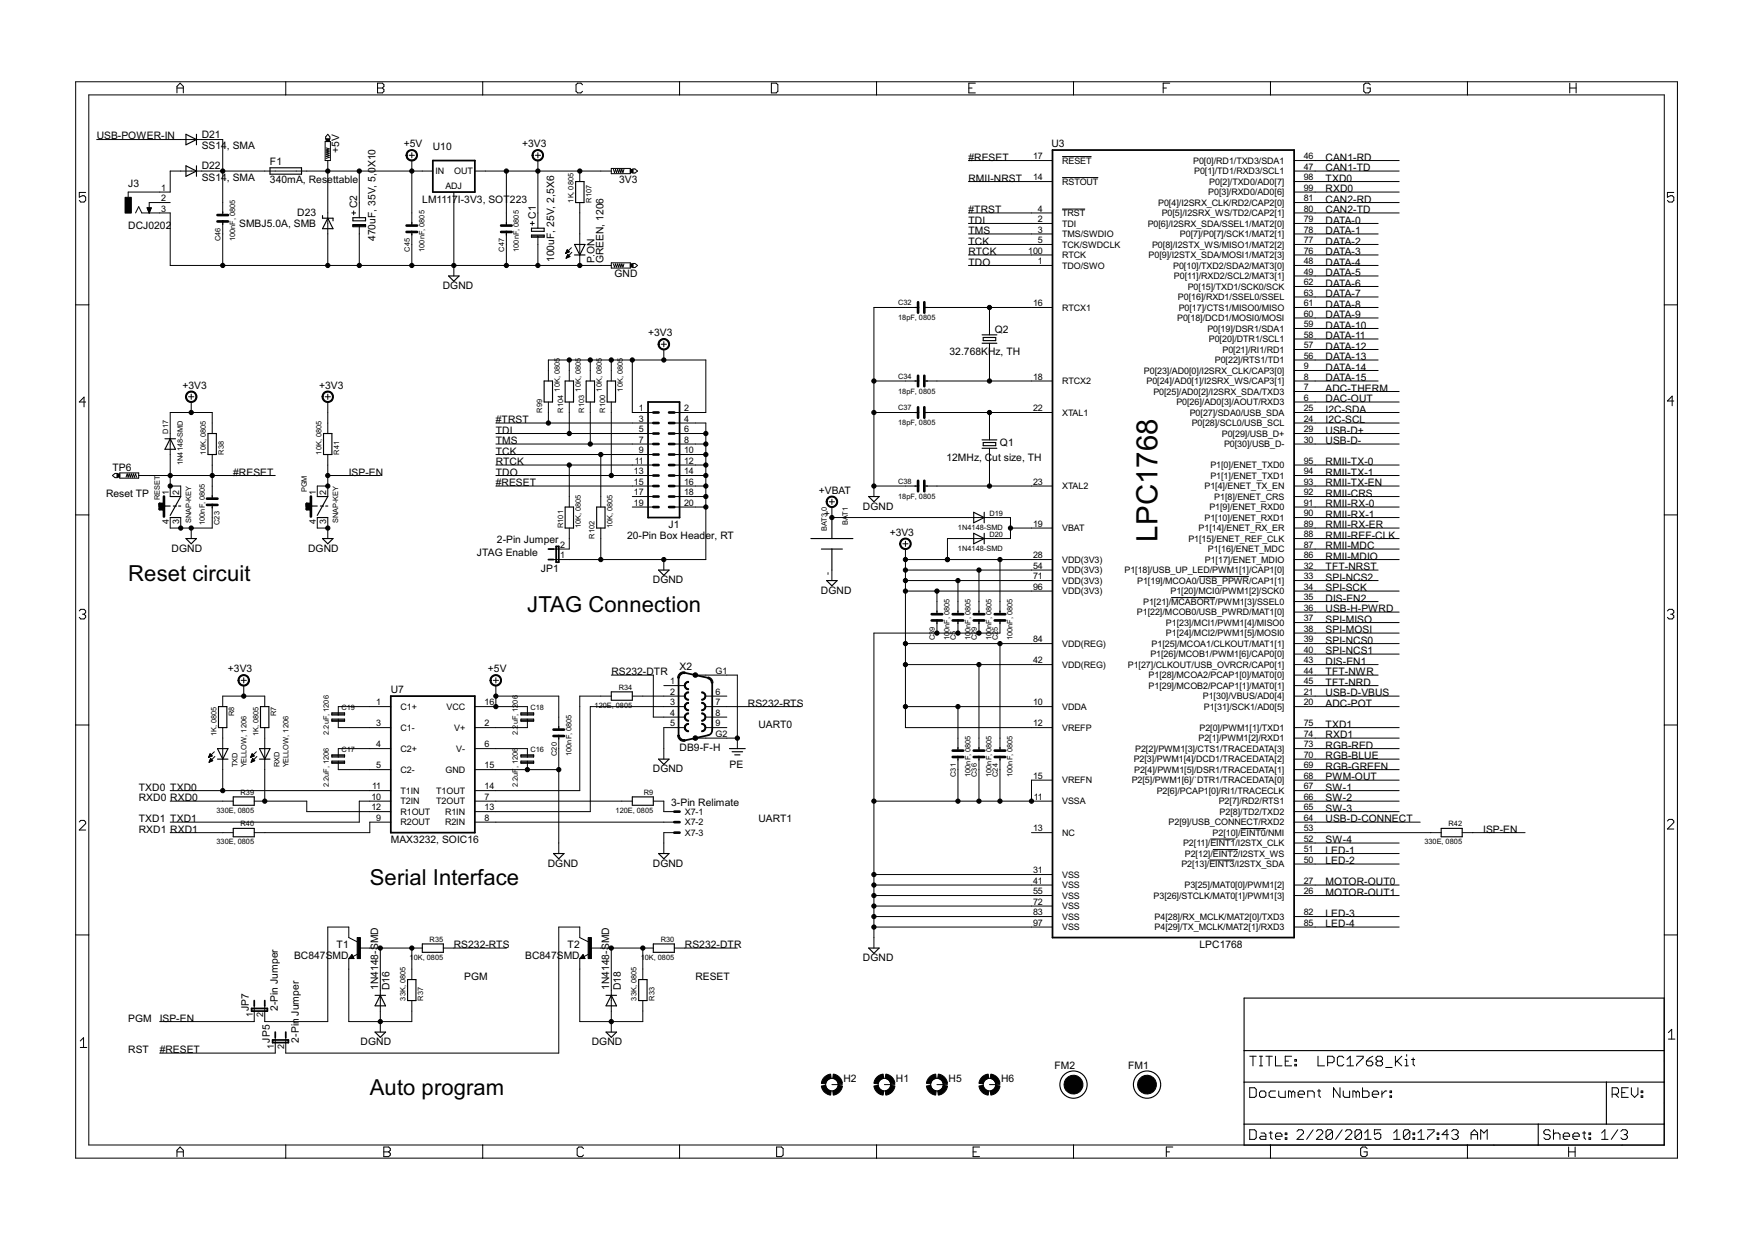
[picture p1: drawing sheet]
<svg xmlns="http://www.w3.org/2000/svg" width="297mm" height="210mm" viewBox="0 0 297 210" stroke-linecap="round" stroke-linejoin="round" font-family="sans-serif">
<defs><g id="words">
<text font-size="5.6" x="195.9" y="91.7" transform="rotate(-90 195.9 91.7)">LPC1768</text>
<g font-size="4.2">
<text x="21.7" y="98.3">Reset circuit</text>
<text x="89.2" y="103.6">JTAG Connection</text>
<text x="62.6" y="149.8">Serial Interface</text>
<text x="62.6" y="185.4">Auto program</text>
</g>
<g font-size="1.9">
<text x="16.4" y="23.6">USB-POWER-IN</text>
<text x="34.1" y="23.3">D21</text>
<text x="34.1" y="28.6">D22</text>
<text x="34.1" y="25.2">SS14, SMA</text>
<text x="45.7" y="28">F1</text>
<text x="57.4" y="25.9" transform="rotate(-90 57.4 25.9)">+5V</text>
<text x="68.4" y="24.9">+5V</text>
<text x="73.2" y="25.4">U10</text>
<text x="88.4" y="24.9">+3V3</text>
<text x="163.9" y="27.2">#RESET</text>
<text x="178" y="24.9">U3</text>
<text x="224.4" y="28.9">CAN1-TD</text>
<text x="224.4" y="27.2">CAN1-RD</text>
<text x="21.7" y="31.6">J3</text>
<text x="34.1" y="30.6">SS14, SMA</text>
<text x="45.7" y="31">340mA, Resettable</text>
<text x="60.5" y="35.3" transform="rotate(-90 60.5 35.3)">C2</text>
<text x="71.5" y="34.3">LM1117I-3V3, SOT</text>
<text x="86.3" y="34.3">223</text>
<text x="104.8" y="30.9">3V3</text>
<text x="163.9" y="30.7">RMII-NRST</text>
<text x="224.4" y="30.7">TXD0</text>
<text x="224.4" y="32.5">RXD0</text>
<text x="224.4" y="34.3">CAN2-RD</text>
<text x="21.7" y="38.7">DCJ0202</text>
<text x="40.5" y="38.5">SMBJ5.0A, SMB</text>
<text x="50.3" y="36.5">D23</text>
<text x="63.6" y="40.8" transform="rotate(-90 63.6 40.8)">470uF, 35V, 5,0X10</text>
<text x="90.7" y="37" transform="rotate(-90 90.7 37)">C1</text>
<text x="163.9" y="37.8">TDI</text>
<text x="163.9" y="39.6">TMS</text>
<text x="163.9" y="41.4">TCK</text>
<text x="163.9" y="36.1">#TRST</text>
<text x="224.4" y="37.8">DATA-0</text>
<text x="224.4" y="41.4">DATA-2</text>
<text x="224.4" y="39.6">DATA-1</text>
<text x="224.4" y="36.1">CAN2-TD</text>
<text x="93.8" y="44.4" transform="rotate(-90 93.8 44.4)">100uF, 25V, 2,5X6</text>
<text x="100.6" y="44.6" transform="rotate(-90 100.6 44.6)">P.ON</text>
<text x="102.1" y="44.6" transform="rotate(-90 102.1 44.6)">GREEN, 1206</text>
<text x="104" y="46.9">GND</text>
<text x="163.9" y="43.2">RTCK</text>
<text x="163.9" y="44.9">TDO</text>
<text x="224.4" y="44.9">DATA-4</text>
<text x="224.4" y="43.2">DATA-3</text>
<text x="224.4" y="46.7">DATA-5</text>
<text x="74.9" y="48.9">DGND</text>
<text x="224.4" y="48.5">DATA-6</text>
<text x="224.4" y="52.1">DATA-8</text>
<text x="224.4" y="50.3">DATA-7</text>
<text x="224.4" y="53.8">DATA-9</text>
<text x="109.7" y="56.9">+3V3</text>
<text x="168.4" y="56.3">Q2</text>
<text x="224.4" y="55.6">DATA-10</text>
<text x="224.4" y="59.2">DATA-12</text>
<text x="224.4" y="57.4">DATA-11</text>
<text x="30.9" y="65.8">+3V3</text>
<text x="54" y="65.8">+3V3</text>
<text x="160.7" y="60.1">32.768KHz, TH</text>
<text x="224.4" y="62.7">DATA-14</text>
<text x="224.4" y="60.9">DATA-13</text>
<text x="224.4" y="64.5">DATA-15</text>
<text x="83.9" y="71.6">#TRST</text>
<text x="224.4" y="68.1">DAC-OUT</text>
<text x="224.4" y="66.3">ADC-THERM</text>
<text x="224.4" y="71.6">I2C-SCL</text>
<text x="224.4" y="69.8">I2C-SDA</text>
<text x="83.9" y="73.4">TDI</text>
<text x="83.9" y="75.2">TMS</text>
<text x="83.9" y="76.9">TCK</text>
<text x="169.2" y="75.5">Q1</text>
<text x="224.4" y="73.4">USB-D+</text>
<text x="224.4" y="75.2">USB-D-</text>
<text x="19" y="79.8">TP6</text>
<text x="39.5" y="80.5">#RESET</text>
<text x="59" y="80.5">ISP-EN</text>
<text x="83.9" y="82.3">#RESET</text>
<text x="83.9" y="78.7">RTCK</text>
<text x="83.9" y="80.5">TDO</text>
<text x="138.6" y="83.6">+VBAT</text>
<text x="160.2" y="78">12MHz, C</text>
<text x="168" y="78">ut size, TH</text>
<text x="224.4" y="82.3">RMII-TX-EN</text>
<text x="224.4" y="78.7">RMII-TX-0</text>
<text x="224.4" y="80.5">RMII-TX-1</text>
<text x="17.9" y="84.1">Reset TP</text>
<text x="113.2" y="89.4">J1</text>
<text x="146" y="86.3">DGND</text>
<text x="224.4" y="85.8">RMII-RX-0</text>
<text x="224.4" y="89.4">RMII-RX-ER</text>
<text x="224.4" y="87.6">RMII-RX-1</text>
<text x="224.4" y="84.1">RMII-CRS</text>
<text x="29" y="93.4">DGND</text>
<text x="52.2" y="93.4">DGND</text>
<text x="80.7" y="94.2">JTAG Enable</text>
<text x="84.1" y="92">2-Pin Jumper</text>
<text x="106.1" y="91.2">20-Pin Box Header, RT</text>
<text x="150.6" y="90.7">+3V3</text>
<text x="224.4" y="91.2">RMII-REF-CLK</text>
<text x="224.4" y="92.9">RMII-MDC</text>
<text x="224.4" y="94.7">RMII-MDIO</text>
<text x="91.6" y="96.9">JP1</text>
<text x="110.5" y="98.7">DGND</text>
<text x="138.9" y="100.5">DGND</text>
<text x="224.4" y="101.8">DIS-EN2</text>
<text x="224.4" y="96.5">TFT-NRST</text>
<text x="224.4" y="98.3">SPI-NCS2</text>
<text x="224.4" y="100.1">SPI-SCK</text>
<text x="224.4" y="103.6">USB-H-PWRD</text>
<text x="224.4" y="107.2">SPI-MOSI</text>
<text x="224.4" y="105.4">SPI-MISO</text>
<text x="38.6" y="113.8">+3V3</text>
<text x="82.6" y="113.8">+5V</text>
<text x="115" y="113.4">X2</text>
<text x="224.4" y="112.5">DIS-EN1</text>
<text x="224.4" y="108.9">SPI-NCS0</text>
<text x="224.4" y="110.7">SPI-NCS1</text>
<text x="66.1" y="117.4">U7</text>
<text x="103.5" y="114.3">RS232-DTR</text>
<text x="126.6" y="119.6">RS232-RTS</text>
<text x="224.4" y="114.3">TFT-NWR</text>
<text x="224.4" y="116.1">TFT-NRD</text>
<text x="224.4" y="117.8">USB-D-VBUS</text>
<text x="224.4" y="119.6">ADC-POT</text>
<text x="128.4" y="123.2">UART0</text>
<text x="224.4" y="123.2">TXD1</text>
<text x="224.4" y="124.9">RXD1</text>
<text x="110.5" y="130.7">DGND</text>
<text x="115" y="127.2">DB9-F-H</text>
<text x="123.5" y="130">PE</text>
<text x="224.4" y="126.7">RGB-RED</text>
<text x="224.4" y="128.5">RGB-BLUE</text>
<text x="224.4" y="130.3">RGB-GREEN</text>
<text x="23.5" y="135.6">RXD0 RXD0</text>
<text x="23.5" y="133.8">TXD0 TXD0</text>
<text x="113.6" y="136.4">3-Pin Relimate</text>
<text x="224.4" y="132.1">PWM-OUT</text>
<text x="224.4" y="133.8">SW-1</text>
<text x="224.4" y="135.6">SW-2</text>
<text x="224.4" y="137.4">SW-3</text>
<text x="23.5" y="140.9">RXD1 RXD1</text>
<text x="23.5" y="139.2">TXD1 TXD1</text>
<text x="66.1" y="142.7">MAX3232, SOIC16</text>
<text x="128.4" y="139.2">UART1</text>
<text x="224.4" y="139.2">USB-D-CONNECT</text>
<text x="224.4" y="142.7">SW-4</text>
<text x="251" y="140.9">ISP-EN</text>
<text x="92.7" y="146.7">DGND</text>
<text x="110.5" y="146.7">DGND</text>
<text x="224.4" y="144.5">LED-1</text>
<text x="224.4" y="146.3">LED-2</text>
<text x="224.4" y="149.8">MOTOR-OUT0</text>
<text x="224.4" y="155.2">LED-3</text>
<text x="224.4" y="151.6">MOTOR-OUT1</text>
<text x="57" y="160.5">T1</text>
<text x="76.8" y="160.5">RS232-RTS</text>
<text x="96.1" y="160.5">T2</text>
<text x="115.9" y="160.5">RS232-DTR</text>
<text x="203" y="160.5">LPC1768</text>
<text x="224.4" y="156.9">LED-4</text>
<text x="49.8" y="162.3">BC847SMD</text>
<text x="64" y="167.6" transform="rotate(-90 64 167.6)">1N4148-SMD</text>
<text x="65.9" y="167.6" transform="rotate(-90 65.9 167.6)">D16</text>
<text x="78.6" y="165.8">PGM</text>
<text x="88.9" y="162.3">BC847SMD</text>
<text x="103.1" y="167.6" transform="rotate(-90 103.1 167.6)">1N4148-SMD</text>
<text x="105.1" y="167.6" transform="rotate(-90 105.1 167.6)">D18</text>
<text x="117.7" y="165.8">RESET</text>
<text x="146" y="162.7">DGND</text>
<text x="21.7" y="172.9">PGM ISP-EN</text>
<text x="42.1" y="171.2" transform="rotate(-90 42.1 171.2)">JP7</text>
<text x="47" y="171.2" transform="rotate(-90 47 171.2)">2-Pin Jumper</text>
<text x="50.6" y="171.9" transform="rotate(-90 50.6 171.9)">Jumper</text>
<text x="21.7" y="178.3">RST</text>
<text x="27" y="178.3">#RESET</text>
<text x="45.7" y="176.5" transform="rotate(-90 45.7 176.5)">JP5</text>
<text x="50.6" y="176.5" transform="rotate(-90 50.6 176.5)">2-Pin</text>
<text x="61" y="176.9">DGND</text>
<text x="100.2" y="176.9">DGND</text>
<text x="142.8" y="183.2">H2</text>
<text x="151.6" y="183.2">H1</text>
<text x="160.5" y="183.2">H5</text>
<text x="169.4" y="183.2">H6</text>
<text x="178.5" y="180.9">FM2</text>
<text x="190.9" y="180.9">FM1</text>
</g>
<g font-size="1.7">
<text x="73.7" y="29.4">IN</text>
<text x="76.9" y="29.4">OUT</text>
<text x="174.9" y="26.9">17</text>
<text x="179.8" y="27.7">RESET</text>
<text x="201.9" y="27.7">P0[0]/RD1/TXD3/SDA1</text>
<text x="202.1" y="29.5">P0[1]/TD1/RXD3/SCL1</text>
<text x="220.7" y="26.9">46</text>
<text x="220.7" y="28.7">47</text>
<text x="27.3" y="32.3">1</text>
<text x="27.3" y="34">2</text>
<text x="27.3" y="35.8">3</text>
<text x="75.4" y="32">ADJ</text>
<text x="174.9" y="30.5">14</text>
<text x="175.7" y="35.8">4</text>
<text x="179.8" y="31.3">RSTOUT</text>
<text x="196" y="34.8">P0[4]/I2SRX_CLK/RD2/CAP2[0]</text>
<text x="204.5" y="33">P0[3]/RXD0/AD0[6]</text>
<text x="204.7" y="31.2">P0[2]/TXD0/AD0[7]</text>
<text x="220.7" y="30.5">98</text>
<text x="220.7" y="32.3">99</text>
<text x="220.7" y="34">81</text>
<text x="220.7" y="35.8">80</text>
<text x="175.7" y="37.6">2</text>
<text x="175.7" y="39.4">3</text>
<text x="175.7" y="41.1">5</text>
<text x="179.8" y="38.4">TDI</text>
<text x="179.8" y="40.1">TMS/SWDIO</text>
<text x="179.8" y="36.6">TRST</text>
<text x="179.8" y="41.9">TCK/SWDCLK</text>
<text x="194.3" y="38.4">P0[6]/I2SRX_SDA/SSEL1/MAT2[0]</text>
<text x="195" y="41.9">P0[8]/I2STX_WS/MISO1/MAT2[2]</text>
<text x="196.6" y="36.6">P0[5]/I2SRX_WS/TD2/CAP2[1]</text>
<text x="199.7" y="40.1">P0[7]/P0[7]/SCK1/MAT2[1]</text>
<text x="220.7" y="37.6">79</text>
<text x="220.7" y="39.4">78</text>
<text x="220.7" y="41.1">77</text>
<text x="174" y="42.9">100</text>
<text x="175.7" y="44.7">1</text>
<text x="179.8" y="45.5">TDO/SWO</text>
<text x="179.8" y="43.7">RTCK</text>
<text x="194.4" y="43.7">P0[9]/I2STX_SDA/MOSI1/MAT2[3]</text>
<text x="198.6" y="45.5">P0[10]/TXD2/SDA2/MAT3[0]</text>
<text x="198.7" y="47.2">P0[11]/RXD2/SCL2/MAT3[1]</text>
<text x="220.7" y="42.9">76</text>
<text x="220.7" y="44.7">48</text>
<text x="220.7" y="46.5">49</text>
<text x="174.9" y="51.8">16</text>
<text x="179.8" y="52.6">RTCX1</text>
<text x="199.4" y="50.8">P0[16]/RXD1/SSEL0/SSEL</text>
<text x="199.5" y="52.6">P0[17]/CTS1/MISO0/MISO</text>
<text x="201" y="49">P0[15]/TXD1/SCK0/SCK</text>
<text x="220.7" y="48.3">62</text>
<text x="220.7" y="50">63</text>
<text x="220.7" y="51.8">61</text>
<text x="220.7" y="53.6">60</text>
<text x="199.3" y="54.4">P0[18]/DCD1/MOSI0/MOSI</text>
<text x="204.4" y="56.1">P0[19]/DSR1/SDA1</text>
<text x="204.6" y="57.9">P0[20]/DTR1/SCL1</text>
<text x="206.9" y="59.7">P0[21]/RI1/RD1</text>
<text x="220.7" y="55.4">59</text>
<text x="220.7" y="57.1">58</text>
<text x="220.7" y="58.9">57</text>
<text x="174.9" y="64.3">18</text>
<text x="179.8" y="65">RTCX2</text>
<text x="193.6" y="63.2">P0[23]/AD0[0]/I2SRX_CLK/CAP3[0]</text>
<text x="194" y="65">P0[24]/AD0[1]/I2SRX_WS/CAP3[1]</text>
<text x="205.6" y="61.5">P0[22]/RTS1/TD1</text>
<text x="220.7" y="60.7">56</text>
<text x="220.7" y="62.5">9</text>
<text x="220.7" y="64.3">8</text>
<text x="108.1" y="69.6">1</text>
<text x="108.1" y="71.4">3</text>
<text x="115.8" y="69.6">2</text>
<text x="115.8" y="71.4">4</text>
<text x="174.9" y="69.6">22</text>
<text x="179.8" y="70.4">XTAL1</text>
<text x="195.2" y="66.8">P0[25]/AD0[2]/I2SRX_SDA/TXD3</text>
<text x="199.1" y="68.6">P0[26]/AD0[3]/AOUT/RXD3</text>
<text x="201.4" y="70.4">P0[27]/SDA0/USB_SDA</text>
<text x="220.7" y="66">7</text>
<text x="220.7" y="67.8">6</text>
<text x="220.7" y="69.6">25</text>
<text x="220.7" y="71.4">24</text>
<text x="108.1" y="73.1">5</text>
<text x="108.1" y="74.9">7</text>
<text x="108.1" y="76.7">9</text>
<text x="115.8" y="73.1">6</text>
<text x="115.8" y="74.9">8</text>
<text x="115.8" y="76.7">10</text>
<text x="201.7" y="72.1">P0[28]/SCL0/USB_SCL</text>
<text x="206.8" y="73.9">P0[29]/USB_D+</text>
<text x="207.2" y="75.7">P0[30]/USB_D-</text>
<text x="220.7" y="73.1">29</text>
<text x="220.7" y="74.9">30</text>
<text x="28.6" y="83.8" transform="rotate(-90 28.6 83.8)">1</text>
<text x="30.3" y="83.8" transform="rotate(-90 30.3 83.8)">2</text>
<text x="53.4" y="83.8" transform="rotate(-90 53.4 83.8)">1</text>
<text x="55.2" y="83.8" transform="rotate(-90 55.2 83.8)">2</text>
<text x="107.3" y="80.2">13</text>
<text x="107.3" y="82">15</text>
<text x="107.3" y="83.8">17</text>
<text x="107.4" y="78.5">11</text>
<text x="115.8" y="78.5">12</text>
<text x="115.8" y="80.2">14</text>
<text x="115.8" y="82">16</text>
<text x="115.8" y="83.8">18</text>
<text x="174.9" y="82">23</text>
<text x="179.8" y="82.8">XTAL2</text>
<text x="203.9" y="82.8">P1[4]/ENET_TX_EN</text>
<text x="204.9" y="79.2">P1[0]/ENET_TXD0</text>
<text x="204.9" y="81">P1[1]/ENET_TXD1</text>
<text x="220.7" y="78.5">95</text>
<text x="220.7" y="80.2">94</text>
<text x="220.7" y="82">93</text>
<text x="220.7" y="83.8">92</text>
<text x="28.6" y="88.7" transform="rotate(-90 28.6 88.7)">4</text>
<text x="30.3" y="88.7" transform="rotate(-90 30.3 88.7)">3</text>
<text x="53.4" y="88.7" transform="rotate(-90 53.4 88.7)">4</text>
<text x="55.2" y="88.7" transform="rotate(-90 55.2 88.7)">3</text>
<text x="107.3" y="85.6">19</text>
<text x="115.8" y="85.6">20</text>
<text x="140.6" y="87.4" transform="rotate(-90 140.6 87.4)">+</text>
<text x="174.9" y="89.1">19</text>
<text x="179.8" y="89.9">VBAT</text>
<text x="202.9" y="89.9">P1[14]/ENET_RX_ER</text>
<text x="203.9" y="88.1">P1[10]/ENET_RXD1</text>
<text x="204.7" y="86.4">P1[9]/ENET_RXD0</text>
<text x="205.5" y="84.6">P1[8]/ENET_CRS</text>
<text x="220.7" y="85.6">91</text>
<text x="220.7" y="87.4">90</text>
<text x="220.7" y="89.1">89</text>
<text x="94.8" y="94.5">1</text>
<text x="94.8" y="92.7">2</text>
<text x="174.9" y="94.5">28</text>
<text x="179.8" y="95.3">VDD(3V3)</text>
<text x="201.1" y="91.7">P1[15]/ENET_REF_CLK</text>
<text x="203.9" y="95.2">P1[17]/ENET_MDIO</text>
<text x="204.4" y="93.5">P1[16]/ENET_MDC</text>
<text x="220.7" y="90.9">88</text>
<text x="220.7" y="92.7">87</text>
<text x="220.7" y="94.5">86</text>
<text x="140.6" y="97.3" transform="rotate(-90 140.6 97.3)">-</text>
<text x="174.9" y="96.2">54</text>
<text x="174.9" y="98">71</text>
<text x="174.9" y="99.8">96</text>
<text x="179.8" y="97">VDD(3V3)</text>
<text x="179.8" y="98.8">VDD(3V3)</text>
<text x="179.8" y="100.6">VDD(3V3)</text>
<text x="190.3" y="97">P1[18]/USB_UP_LED/PWM1[1]/CAP1[0]</text>
<text x="192.5" y="98.8">P1[19]/MCOA0/USB_PPWR/CAP1[1]</text>
<text x="198.1" y="100.6">P1[20]/MCI0/PWM1[2]/SCK0</text>
<text x="220.7" y="96.2">32</text>
<text x="220.7" y="98">33</text>
<text x="220.7" y="99.8">34</text>
<text x="220.7" y="101.6">35</text>
<text x="192.4" y="104.1">P1[22]/MCOB0/USB_PWRD/MAT1[0]</text>
<text x="193.5" y="102.4">P1[21]/MCABORT/PWM1[3]/SSEL0</text>
<text x="197.3" y="105.9">P1[23]/MCI1/PWM1[4]/MISO0</text>
<text x="197.3" y="107.7">P1[24]/MCI2/PWM1[5]/MOSI0</text>
<text x="220.7" y="103.4">36</text>
<text x="220.7" y="105.1">37</text>
<text x="220.7" y="106.9">38</text>
<text x="174.9" y="112.2">42</text>
<text x="174.9" y="108.7">84</text>
<text x="179.8" y="113">VDD(REG)</text>
<text x="179.8" y="109.5">VDD(REG)</text>
<text x="190.9" y="113">P1[27]/CLKOUT/USB_OVRCR/CAP0[1]</text>
<text x="194.7" y="111.2">P1[26]/MCOB1/PWM1[6]/CAP0[0]</text>
<text x="194.9" y="109.5">P1[25]/MCOA1/CLKOUT/MAT1[1]</text>
<text x="220.7" y="108.7">39</text>
<text x="220.7" y="110.5">40</text>
<text x="220.7" y="112.2">43</text>
<text x="63.7" y="119.4">1</text>
<text x="82" y="119.4">16</text>
<text x="113.5" y="115.8">1</text>
<text x="113.5" y="117.6">2</text>
<text x="113.5" y="119.4">3</text>
<text x="121.1" y="117.6">6</text>
<text x="121.1" y="119.4">7</text>
<text x="121.1" y="114">G1</text>
<text x="174.9" y="119.4">10</text>
<text x="194.4" y="114.8">P1[28]/MCOA2/PCAP1[0]/MAT0[0]</text>
<text x="194.4" y="116.6">P1[29]/MCOB2/PCAP1[1]/MAT0[1]</text>
<text x="203.6" y="118.4">P1[30]/VBUS/AD0[4]</text>
<text x="220.7" y="114">44</text>
<text x="220.7" y="115.8">45</text>
<text x="220.7" y="117.6">21</text>
<text x="220.7" y="119.4">20</text>
<text x="63.7" y="122.9">3</text>
<text x="67.8" y="120.1">C1+</text>
<text x="67.8" y="123.7">C1-</text>
<text x="75.6" y="120.1">VCC</text>
<text x="76.9" y="123.7">V+</text>
<text x="82" y="122.9">2</text>
<text x="113.5" y="121.1">4</text>
<text x="113.5" y="122.9">5</text>
<text x="121.1" y="121.1">8</text>
<text x="121.1" y="122.9">9</text>
<text x="121.1" y="124.7">G2</text>
<text x="174.9" y="122.9">12</text>
<text x="179.8" y="120.1">VDDA</text>
<text x="179.8" y="123.7">VREFP</text>
<text x="202.8" y="125.5">P2[1]/PWM1[2]/RXD1</text>
<text x="203" y="123.7">P2[0]/PWM1[1]/TXD1</text>
<text x="203.8" y="120.1">P1[31]/SCK1/AD0[5]</text>
<text x="220.7" y="122.9">75</text>
<text x="220.7" y="124.7">74</text>
<text x="63.7" y="126.5">4</text>
<text x="63.7" y="130">5</text>
<text x="67.8" y="127.3">C2+</text>
<text x="67.8" y="130.8">C2-</text>
<text x="75.4" y="130.8">GND</text>
<text x="77.2" y="127.2">V-</text>
<text x="82" y="126.5">6</text>
<text x="82" y="130">15</text>
<text x="174.9" y="131.8">15</text>
<text x="191.9" y="129">P2[3]/PWM1[4]/DCD1/TRACEDATA[2]</text>
<text x="192" y="130.8">P2[4]/PWM1[5]/DSR1/TRACEDATA[1]</text>
<text x="192.1" y="127.2">P2[2]/PWM1[3]/CTS1/TRACEDATA[3]</text>
<text x="220.7" y="126.5">73</text>
<text x="220.7" y="128.2">70</text>
<text x="220.7" y="130">69</text>
<text x="220.7" y="131.8">68</text>
<text x="62.9" y="135.4">10</text>
<text x="62.9" y="137.1">12</text>
<text x="63" y="133.6">11</text>
<text x="67.8" y="134.4">T1IN</text>
<text x="67.8" y="136.1">T2IN</text>
<text x="67.8" y="137.9">R1OUT</text>
<text x="73.8" y="134.4">T1OUT</text>
<text x="73.8" y="136.1">T2OUT</text>
<text x="75.3" y="137.9">R1IN</text>
<text x="82" y="133.6">14</text>
<text x="82" y="135.4">7</text>
<text x="82" y="137.1">13</text>
<text x="115.9" y="137.9">X7-1</text>
<text x="175" y="135.4">11</text>
<text x="179.8" y="136.1">VSSA</text>
<text x="179.8" y="132.6">VREFN</text>
<text x="191.5" y="132.6">P2[5]/PWM1[6]/`DTR1/TRACEDATA[0]</text>
<text x="195.8" y="134.4">P2[6]/PCAP1[0]/RI1/TRACECLK</text>
<text x="206.3" y="136.1">P2[7]/RD2/RTS1</text>
<text x="206.4" y="137.9">P2[8]/TD2/TXD2</text>
<text x="220.7" y="133.6">67</text>
<text x="220.7" y="135.4">66</text>
<text x="220.7" y="137.1">65</text>
<text x="63.7" y="138.9">9</text>
<text x="67.8" y="139.7">R2OUT</text>
<text x="75.3" y="139.7">R2IN</text>
<text x="82" y="138.9">8</text>
<text x="115.9" y="139.7">X7-2</text>
<text x="115.9" y="141.5">X7-3</text>
<text x="174.9" y="140.7">13</text>
<text x="179.8" y="141.5">NC</text>
<text x="197.8" y="139.7">P2[9]/USB_CONNECT/RXD2</text>
<text x="200.2" y="143.2">P2[11]/EINT1/I2STX_CLK</text>
<text x="205.2" y="141.5">P2[10]/EINT0/NMI</text>
<text x="220.7" y="138.9">64</text>
<text x="220.7" y="140.7">53</text>
<text x="220.7" y="142.5">52</text>
<text x="174.9" y="147.8">31</text>
<text x="174.9" y="149.6">41</text>
<text x="179.8" y="148.6">VSS</text>
<text x="199.9" y="146.8">P2[13]/EINT3/I2STX_SDA</text>
<text x="200.5" y="145">P2[12]/EINT2/I2STX_WS</text>
<text x="220.7" y="144.2">51</text>
<text x="220.7" y="146">50</text>
<text x="220.7" y="149.6">27</text>
<text x="174.9" y="151.4">55</text>
<text x="174.9" y="153.1">72</text>
<text x="174.9" y="154.9">83</text>
<text x="179.8" y="150.4">VSS</text>
<text x="179.8" y="152.1">VSS</text>
<text x="179.8" y="153.9">VSS</text>
<text x="179.8" y="155.7">VSS</text>
<text x="195.3" y="152.1">P3[26]/STCLK/MAT0[1]/PWM1[3]</text>
<text x="195.4" y="155.7">P4[28]/RX_MCLK/MAT2[0]/TXD3</text>
<text x="200.5" y="150.4">P3[25]/MAT0[0]/PWM1[2]</text>
<text x="220.7" y="151.4">26</text>
<text x="220.7" y="154.9">82</text>
<text x="174.9" y="156.7">97</text>
<text x="179.8" y="157.5">VSS</text>
<text x="195.4" y="157.5">P4[29]/TX_MCLK/MAT2[1]/RXD3</text>
<text x="220.7" y="156.7">85</text>
<text x="42.8" y="172.2" transform="rotate(-90 42.8 172.2)">1</text>
<text x="44.6" y="172.2" transform="rotate(-90 44.6 172.2)">2</text>
<text x="46.3" y="177.6" transform="rotate(-90 46.3 177.6)">1</text>
<text x="48.1" y="177.6" transform="rotate(-90 48.1 177.6)">2</text>
</g>
<g font-size="1.4">
<text x="97.1" y="34.3" transform="rotate(-90 97.1 34.3)">1K, 0805</text>
<text x="100.1" y="34.3" transform="rotate(-90 100.1 34.3)">R107</text>
<text x="37.3" y="40.9" transform="rotate(-90 37.3 40.9)">C46</text>
<text x="39.8" y="40.9" transform="rotate(-90 39.8 40.9)">100nF, 0805</text>
<text x="69.3" y="42.6" transform="rotate(-90 69.3 42.6)">C45</text>
<text x="71.8" y="42.6" transform="rotate(-90 71.8 42.6)">100nF, 0805</text>
<text x="85.3" y="42.6" transform="rotate(-90 85.3 42.6)">C47</text>
<text x="87.8" y="42.6" transform="rotate(-90 87.8 42.6)">100nF, 0805</text>
<text x="152" y="51.7">C32</text>
<text x="152" y="54.2">18pF, 0805</text>
<text x="152" y="64.1">C34</text>
<text x="91.7" y="69.8" transform="rotate(-90 91.7 69.8)">R99</text>
<text x="94.8" y="66.3" transform="rotate(-90 94.8 66.3)">10K, 0805</text>
<text x="95.3" y="69.8" transform="rotate(-90 95.3 69.8)">R104</text>
<text x="98.3" y="66.3" transform="rotate(-90 98.3 66.3)">10K, 0805</text>
<text x="98.8" y="69.8" transform="rotate(-90 98.8 69.8)">R103</text>
<text x="101.9" y="66.3" transform="rotate(-90 101.9 66.3)">10K, 0805</text>
<text x="102.4" y="69.8" transform="rotate(-90 102.4 69.8)">R100</text>
<text x="105.4" y="66.3" transform="rotate(-90 105.4 66.3)">10K, 0805</text>
<text x="152" y="69.5">C37</text>
<text x="152" y="72">18pF, 0805</text>
<text x="152" y="66.6">18pF, 0805</text>
<text x="28.5" y="73.4" transform="rotate(-90 28.5 73.4)">D17</text>
<text x="34.9" y="76.9" transform="rotate(-90 34.9 76.9)">10K, 0805</text>
<text x="37.9" y="76.9" transform="rotate(-90 37.9 76.9)">R38</text>
<text x="54.4" y="76.9" transform="rotate(-90 54.4 76.9)">10K, 0805</text>
<text x="57.4" y="76.9" transform="rotate(-90 57.4 76.9)">R41</text>
<text x="31" y="78.7" transform="rotate(-90 31 78.7)">1N4148-SMD</text>
<text x="51.9" y="83.3" transform="rotate(-90 51.9 83.3)">PGM</text>
<text x="152" y="81.9">C38</text>
<text x="27" y="84.6" transform="rotate(-90 27 84.6)">RESET</text>
<text x="32.4" y="88.5" transform="rotate(-90 32.4 88.5)">SNAP-KEY</text>
<text x="34.7" y="88.9" transform="rotate(-90 34.7 88.9)">100nF, 0805</text>
<text x="37.2" y="88.9" transform="rotate(-90 37.2 88.9)">C23</text>
<text x="57.2" y="88.5" transform="rotate(-90 57.2 88.5)">SNAP-KEY</text>
<text x="95.3" y="89.4" transform="rotate(-90 95.3 89.4)">R101</text>
<text x="98.3" y="89.4" transform="rotate(-90 98.3 89.4)">10K, 0805</text>
<text x="103.6" y="89.4" transform="rotate(-90 103.6 89.4)">10K, 0805</text>
<text x="139.9" y="89.9" transform="rotate(-90 139.9 89.9)">BAT3.0</text>
<text x="143.5" y="88.8" transform="rotate(-90 143.5 88.8)">BAT1</text>
<text x="152" y="84.4">18pF, 0805</text>
<text x="162.1" y="89.8">1N4148-SMD</text>
<text x="167.5" y="87.3">D19</text>
<text x="100.6" y="91.2" transform="rotate(-90 100.6 91.2)">R102</text>
<text x="162.1" y="93.3">1N4148-SMD</text>
<text x="167.5" y="90.8">D20</text>
<text x="158.2" y="106.8" transform="rotate(-90 158.2 106.8)">9</text>
<text x="160.7" y="107" transform="rotate(-90 160.7 107)">0nF, 0805</text>
<text x="164.3" y="107" transform="rotate(-90 164.3 107)">0nF, 0805</text>
<text x="165.3" y="106.8" transform="rotate(-90 165.3 106.8)">9</text>
<text x="167.8" y="107" transform="rotate(-90 167.8 107)">0nF, 0805</text>
<text x="168.9" y="106.8" transform="rotate(-90 168.9 106.8)">5</text>
<text x="158.2" y="108.4" transform="rotate(-90 158.2 108.4)">C3</text>
<text x="160.7" y="108.4" transform="rotate(-90 160.7 108.4)">10</text>
<text x="161.8" y="108.4" transform="rotate(-90 161.8 108.4)">C5</text>
<text x="164.3" y="108.4" transform="rotate(-90 164.3 108.4)">10</text>
<text x="165.3" y="108.4" transform="rotate(-90 165.3 108.4)">C2</text>
<text x="167.8" y="108.4" transform="rotate(-90 167.8 108.4)">10</text>
<text x="168.9" y="108.4" transform="rotate(-90 168.9 108.4)">C2</text>
<text x="171.4" y="108.4" transform="rotate(-90 171.4 108.4)">100nF, 0805</text>
<text x="100.6" y="119.8">120E, 0805</text>
<text x="104.7" y="116.8">R34</text>
<text x="36.6" y="124.6" transform="rotate(-90 36.6 124.6)">1K, 0805</text>
<text x="39.7" y="121.2" transform="rotate(-90 39.7 121.2)">R8</text>
<text x="43.7" y="124.6" transform="rotate(-90 43.7 124.6)">1K, 0805</text>
<text x="46.8" y="121.2" transform="rotate(-90 46.8 121.2)">R7</text>
<text x="55.6" y="124.4" transform="rotate(-90 55.6 124.4)">2.2uF, 1206</text>
<text x="57.8" y="120.2">C19</text>
<text x="87.6" y="124.4" transform="rotate(-90 87.6 124.4)">2.2uF, 1206</text>
<text x="89.8" y="120.2">C18</text>
<text x="40.2" y="129.9" transform="rotate(-90 40.2 129.9)">TXD</text>
<text x="41.7" y="129.9" transform="rotate(-90 41.7 129.9)">YELLOW, 1206</text>
<text x="47.3" y="129.9" transform="rotate(-90 47.3 129.9)">RXD</text>
<text x="48.8" y="129.9" transform="rotate(-90 48.8 129.9)">YELLOW, 1206</text>
<text x="57.8" y="127.3">C17</text>
<text x="87.6" y="130.1" transform="rotate(-90 87.6 130.1)">, 1206</text>
<text x="89.8" y="127.3">C16</text>
<text x="94.2" y="128" transform="rotate(-90 94.2 128)">C20</text>
<text x="96.7" y="128" transform="rotate(-90 96.7 128)">100nF, 0805</text>
<text x="161.8" y="131.5" transform="rotate(-90 161.8 131.5)">C31</text>
<text x="164.3" y="131.5" transform="rotate(-90 164.3 131.5)">100nF, 0805</text>
<text x="165.3" y="131.5" transform="rotate(-90 165.3 131.5)">C36</text>
<text x="167.8" y="131.5" transform="rotate(-90 167.8 131.5)">100nF, 0805</text>
<text x="168.9" y="131.5" transform="rotate(-90 168.9 131.5)">C24</text>
<text x="171.4" y="131.5" transform="rotate(-90 171.4 131.5)">100nF, 0805</text>
<text x="36.6" y="137.6">330E, 0805</text>
<text x="40.7" y="134.5">R39</text>
<text x="55.6" y="133.3" transform="rotate(-90 55.6 133.3)">2.2uF, 1206</text>
<text x="87.6" y="133.3" transform="rotate(-90 87.6 133.3)">2.2uF</text>
<text x="104.2" y="137.6">120E, 0805</text>
<text x="109" y="134.5">R9</text>
<text x="36.6" y="142.9">330E, 0805</text>
<text x="40.7" y="139.9">R40</text>
<text x="241.1" y="142.9">330E, 0805</text>
<text x="245.2" y="139.9">R42</text>
<text x="72.7" y="159.4">R35</text>
<text x="111.8" y="159.4">R30</text>
<text x="69.3" y="162.4">1</text>
<text x="70" y="162.4">0K, 0805</text>
<text x="108.4" y="162.4">1</text>
<text x="109.1" y="162.4">0K, 0805</text>
<text x="68.6" y="169.4" transform="rotate(-90 68.6 169.4)">33K, 0805</text>
<text x="71.7" y="169.4" transform="rotate(-90 71.7 169.4)">R37</text>
<text x="107.7" y="169.4" transform="rotate(-90 107.7 169.4)">33K, 0805</text>
<text x="110.8" y="169.4" transform="rotate(-90 110.8 169.4)">R33</text>
</g>
</g></defs>
<g fill="#000" stroke="#000" stroke-width=".17">
<path d="M12.8 13.8v37.8zM15 16.1v35.5zM30 14.6v1.1zM30.5 14.1l-.5 .5zM30 14.9h1zM30.5 14.1l.5 .5zM31 14.6v1.1zM12.8 13.8h35.6zM15 16.1h33.4zM48.4 13.8v2.3zM63.9 14.1v1.6zM63.9 14.1h.8z"/>
<path d="M63.9 14.9h.8zM64.7 14.1l.3 .3zM64.7 14.9l.3 .3zM63.9 15.7h.8zM65 14.4v.2zM65 14.6l-.3 .3zM65 15.2v.3zM65 15.5l-.3 .2zM48.4 13.8h33.3zM48.4 16.1h33.3zM81.7 13.8v2.3zM97.5 14.4v1.1z"/>
<path d="M97.5 15.5l.3 .2zM97.8 14.1l-.3 .3zM97.8 15.7h.5zM97.8 14.1h.5zM98.3 15.7l.3-.2zM98.3 14.1l.3 .3zM81.7 13.8h33.3zM81.7 16.1h33.3zM115 13.8v2.3zM130.6 14.1v1.6zM130.6 15.7h.8zM131.4 15.7l.3-.2z"/>
<path d="M130.6 14.1h.8zM131.7 14.4v1.1zM131.4 14.1l.3 .3zM115 16.1h33.4zM115 13.8h33.4zM148.4 13.8v2.3zM164 14.1v1.6zM164 15.7h1.1zM164 14.9h.5zM164 14.1h1.1zM148.4 16.1h33.3zM148.4 13.8h33.3z"/>
<path d="M181.7 13.8v2.3zM196.9 14.1v1.6zM196.9 14.1h1.1zM196.9 14.9h.5zM181.7 16.1h33.3zM181.7 13.8h33.3zM215 13.8v2.3zM230.8 14.4v1.1zM230.8 15.5l.3 .2zM231.1 14.1l-.3 .3zM231.1 15.7h.5zM231.1 14.1h.5z"/>
<path d="M231.6 15.7l.3-.2zM231.6 14.1l.3 .3zM231.9 14.9v.6zM231.4 14.9h.5zM215 16.1h33.4zM215 13.8h33.4zM248.4 13.8v2.3zM265.7 14.1v1.6zM265.7 14.9h1.1zM266.8 14.1v1.6zM248.4 16.1h33.3zM248.4 13.8h35.5z"/>
<path d="M13.4 32.6v.8zM13.4 33.4l.5-.3zM13.4 33.9l.3 .3zM13.9 33.1h.3zM14.2 33.1l.3 .3zM13.7 34.2h.5zM13.4 32.6h1.1zM14.5 33.4v.5zM14.5 33.9l-.3 .3zM16.4 23.6h14.2zM21.7 32.5v.9zM23.5 35l-.6 1z"/>
<path d="M23.5 35l.5 1zM24.9 35.2h.7zM24.9 35.3h.7zM25 35.3h.5zM25 35.4h.5zM25 35.5h.5zM25.1 35.6h.3zM25.1 35.7h.3zM25.1 35.8h.3zM25.2 35.9h.1zM25.3 34.3v1.7zM24.9 35.2l.4 .8z"/>
<path d="M24 36h1.3zM25.6 35.2l-.3 .8zM21.7 32.5h5.3zM25.3 34.3h1.7zM25.3 36h1.7zM28.8 29v3.5zM28.8 36v8.9zM27 32.5h1.8zM27 34.3h1.8zM27 36h1.8zM28.8 29h1.8zM30.6 23.6h1.8z"/>
<path d="M30.6 29h1.8zM34.1 23.6h3.6zM32.4 23.6h1.7zM32.4 29h1.7zM34.1 29h3.6zM37.7 29v5.3zM37.7 23.6v5.4zM37.7 37.8v1.8zM37.7 34.3v1.7zM37.7 29h7.1zM44.8 29h1.8zM46.6 29h3.5z"/>
<path d="M51.9 29h3.6zM50.1 29h1.8zM55 24h.9zM55 24v3.2zM55 27.2h.9zM55.1 23.5h.7zM55.1 23.2v.3zM55.2 25l.5 .2zM55.2 25.4l.5 .2zM55.2 25.7l.5 .2zM55.2 26.1l.5 .2zM55.2 26.5l.5 .1z"/>
<path d="M55.5 29v7zM55.5 29h5.3zM55.5 37.8v1.8zM55.5 36v1.8zM55.5 27.2v1.8zM55.5 22.7l-.4 .5zM55.2 25.4l.5-.2zM55.2 25.7l.5-.1zM55.2 26.1l.5-.2zM55.2 26.5l.5-.2zM55.2 26.8l.5-.2zM55.8 23.2v.3z"/>
<path d="M55.5 22.7l.3 .5zM55.9 24v3.2zM59.5 36h.7zM59.9 35.7v.7zM60.8 29v5.3zM60.8 38.2v1.4zM60.8 34.3v2.6zM69.3 26.3h.8zM69.7 29h1.8zM69.7 29v7zM60.8 29h8.9zM69.7 36v1.8z"/>
<path d="M69.7 27.2v1.8zM69.7 25.8v.9zM71.5 29h1.8zM76.8 32.5v1.8zM82.1 29h3.6zM80.4 29h1.7zM85.7 29v7zM85.7 29h5.3zM85.7 36v1.8zM89.8 37.8h.6zM90.1 37.5v.6zM90.6 26.3h.9z"/>
<path d="M91 29v7zM91 29h7.1zM91 27.2v1.8zM91 25.8v.9zM91 36v2.6zM98.1 36v3.6zM98.1 39.6v1.8zM98.1 34.3v1.7zM98.1 29v1.7zM98.1 29h3.6zM101.7 29h1.8zM103.5 28.5v.9z"/>
<path d="M103.5 29.4h3.2zM103.8 28.7l.2 .5zM104.2 28.7l-.2 .5zM104.2 28.7l.2 .5zM104.5 28.7l-.1 .5zM104.5 28.7l.2 .5zM104.9 28.7l-.2 .5zM104.9 28.7l.2 .5zM105.2 28.7l-.1 .5zM105.2 28.7l.2 .5zM105.6 28.7l-.2 .5zM106.7 28.5v.9z"/>
<path d="M103.5 28.5h3.2zM107.1 28.6v.7zM107.1 29.3h.4zM107.5 29.3l.4-.3zM107.1 28.6h.4zM107.5 28.6l.4 .4zM163.9 27.2h10.7zM163.9 37.8h10.7zM163.9 39.6h10.7zM163.9 36h10.7zM163.9 30.7h10.7zM174.6 37.8h3.5z"/>
<path d="M174.6 39.6h3.5zM174.6 36h3.5zM174.6 30.7h3.5zM174.6 27.2h3.5zM179.8 35.4h3.9zM179.8 30.1h6.1zM179.8 26.5h4.9zM222.6 30.7h14.2zM222.6 32.5h14.2zM222.6 39.6h10.7zM219 27.2h3.6zM219 29h3.6z"/>
<path d="M219 30.7h3.6zM219 32.5h3.6zM219 34.3h3.6zM219 36h3.6zM219 37.8h3.6zM219 39.6h3.6zM222.6 37.8h10.7zM222.6 29h14.2zM222.6 27.2h14.2zM222.6 36h14.2zM222.6 34.3h14.2zM282.2 32.6v.8z"/>
<path d="M282.2 33.4l.5-.3zM282.2 33.9l.3 .3zM282.7 33.1h.3zM283 33.1l.3 .3zM282.5 34.2h.5zM282.2 32.6h1.1zM283.3 33.4v.5zM283.3 33.9l-.3 .3zM12.8 51.6v35.6zM12.8 51.6h2.2zM15 51.6v35.6zM28.8 44.9h8.9z"/>
<path d="M37.7 39.6v5.3zM37.7 44.9h17.8zM55.5 39.6v5.3zM55.5 44.9h5.3zM60.8 39.6v5.3zM69.7 44.9h7.1zM69.7 41.4v3.5zM60.8 44.9h8.9zM69.7 39.6v1.8zM76.8 34.3v10.6zM76.8 44.9h8.9zM76.8 44.9v1.8z"/>
<path d="M85.7 44.9h5.3zM85.7 41.4v3.5zM85.7 39.6v1.8zM91 41.4v3.5zM91 44.9h7.1zM91 40v1.4zM96 42.3l-.3 .6zM95.8 42.8h.1zM95.8 42.8h.3zM95.8 42.7h.4zM96.1 43.1l-.3 .6zM95.8 43.7h.1z"/>
<path d="M95.9 42.6h.4zM95.9 42.5h.4zM95.9 43.6h.2zM95.9 43.5h.4zM95.9 42.5h.3zM95.9 42.4h.2zM95.9 43.4h.5zM96 43.4h.4zM96 42.3l.4 .3zM96 43.3h.3zM96 43.2h.2zM96.1 43.1h.1z"/>
<path d="M96.1 43.1l.4 .3zM95.7 42.9l.7-.3zM95.8 43.7l.7-.3zM96.7 41.9l-1 1zM96.8 42.7l-1 1zM98.1 43.2v1.7zM98.1 41.4v1.8zM98.1 44.9h3.6zM101.7 44.9h1.8zM103.5 44.5v.9zM103.5 45.4h3.2zM103.8 44.7l.2 .5z"/>
<path d="M104.2 44.7l-.2 .5zM104.2 44.7l.2 .5zM104.5 44.7l-.1 .5zM104.5 44.7l.2 .5zM104.9 44.7l-.2 .5zM104.9 44.7l.2 .5zM105.2 44.7l-.1 .5zM105.2 44.7l.2 .5zM105.6 44.7l-.2 .5zM106.7 44.5v.9zM103.5 44.5h3.2zM107.1 44.6v.7z"/>
<path d="M107.1 45.3h.4zM107.5 45.3l.4-.4zM107.1 44.6h.4zM107.5 44.6l.4 .3zM111.9 58.3h.9zM112.4 57.8v.9zM147.9 52v12.5zM147.9 52h5.3zM153.2 52h1.8zM156.8 52h1.8zM167.5 52v3.6zM158.6 52h8.9z"/>
<path d="M167.5 55.6v1.1zM167.5 58.1v1.1zM163.9 41.4h10.7zM163.9 43.2h10.7zM163.9 44.9h10.7zM167.5 52h7.1zM174.6 44.9h3.5zM174.6 41.4h3.5zM174.6 43.2h3.5zM174.6 52h3.5zM222.6 43.2h10.7zM222.6 46.7h10.7z"/>
<path d="M222.6 50.3h10.7zM222.6 53.8h10.7zM222.6 57.4h10.7zM219 41.4h3.6zM219 43.2h3.6zM219 44.9h3.6zM219 46.7h3.6zM219 48.5h3.6zM219 50.3h3.6zM219 52h3.6zM219 53.8h3.6zM219 55.6h3.6z"/>
<path d="M219 57.4h3.6zM219 59.2h3.6zM222.6 41.4h10.7zM222.6 44.9h10.7zM222.6 48.5h10.7zM222.6 52h10.7zM222.6 55.6h10.7zM222.6 59.2h10.7zM281.7 16.1v35.5zM281.7 51.6h2.2zM283.9 13.8v37.8zM13.4 68.1h1.1z"/>
<path d="M14.2 67.2v1.7zM14.2 67.2l-.8 .9zM28.8 69.8v3.6zM28.8 76.9v3.6zM28.8 75.2v1.7zM28.8 73.4v1.8zM32.4 69.8h3.5zM28.8 69.8h3.6zM32.4 68.1v1.7zM32.4 66.7v.9zM31.9 67.2h.9zM35.9 69.8v1.8z"/>
<path d="M35.9 78.7v1.8zM35.9 76.9v1.8zM35.9 71.6v1.8zM55.5 69.8v1.8zM55.5 78.7v1.8zM55.5 76.9v1.8zM55.5 71.6v1.8zM55.5 68.1v1.7zM55.5 66.7v.9zM55 67.2h.9zM92.8 60.9h3.6zM92.8 60.9v1.8z"/>
<path d="M83.9 71.6h8.9zM92.8 69.8v1.8zM92.8 68.1v1.7zM92.8 62.7v1.8zM96.4 60.9h3.5zM96.4 60.9v1.8zM83.9 73.4h12.5zM96.4 69.8v3.6zM83.9 78.7h12.5zM96.4 78.7v5.4zM96.4 68.1v1.7zM96.4 62.7v1.8z"/>
<path d="M99.9 60.9h3.6zM99.9 60.9v1.8zM83.9 75.2h16zM99.9 69.8v5.4zM99.9 68.1v1.7zM99.9 62.7v1.8zM83.9 76.9h17.8zM101.7 76.9v7.2zM103.5 60.9h3.5zM103.5 60.9v1.8zM103.5 69.8v10.7zM103.5 68.1v1.7z"/>
<path d="M103.5 62.7v1.8zM107 60.9v8.9zM96.4 73.4h10.6zM99.9 75.2h7.1zM101.7 76.9h5.3zM96.4 78.7h10.6zM92.8 71.6h14.2zM107 69.8h3.6zM107 71.6h3.6zM107 73.4h3.6zM107 75.2h3.6zM107 76.9h3.6z"/>
<path d="M107 78.7h3.6zM112.4 60.9h7.1zM107 60.9h5.4zM112.4 59.2v1.7zM117.7 71.6h1.8zM117.7 78.7h1.8zM117.7 76.9h1.8zM117.7 75.2h1.8zM117.7 73.4h1.8zM114.1 69.8h3.6zM114.1 71.6h3.6zM114.1 73.4h3.6z"/>
<path d="M114.1 75.2h3.6zM114.1 76.9h3.6zM114.1 78.7h3.6zM119.5 71.6v1.8zM119.5 73.4v1.8zM119.5 75.2v1.7zM119.5 76.9v1.8zM119.5 78.7v1.8zM119.5 60.9v8.9zM117.7 69.8h1.8zM147.9 64.5h5.3zM147.9 64.5v5.3z"/>
<path d="M147.9 69.8h5.3zM153.2 69.8h1.8zM153.2 64.5h1.8zM156.8 69.8h1.8zM156.8 64.5h1.8zM167.5 69.8v3.6zM158.6 69.8h8.9zM167.5 59.2v5.3zM158.6 64.5h8.9zM167.5 75.9v1zM167.5 73.4v1.1zM167.5 69.8h7.1z"/>
<path d="M167.5 64.5h7.1zM174.6 69.8h3.5zM174.6 64.5h3.5zM222.6 60.9h10.7zM222.6 64.5h10.7zM219 60.9h3.6zM219 62.7h3.6zM219 64.5h3.6zM219 66.3h3.6zM219 68.1h3.6zM219 69.8h3.6zM219 71.6h3.6z"/>
<path d="M219 73.4h3.6zM219 75.2h3.6zM219 78.7h3.6zM222.6 62.7h10.7zM222.6 73.4h14.2zM222.6 75.2h14.2zM222.6 78.7h14.2zM222.6 68.1h14.2zM222.6 66.3h14.2zM222.6 71.6h14.2zM222.6 69.8h14.2zM282.2 67.9h1.1z"/>
<path d="M283 67.1v1.6zM283 67.1l-.8 .8zM12.8 87.2v35.5zM12.8 87.2h2.2zM15 87.2v35.5zM19 80.5l.5 .4zM19 80.5l.5-.4zM19.5 80.9h.3zM19.8 80.1v.8zM19.5 80.1h.3zM20.3 80.1v.8zM20.3 80.9h3.2z"/>
<path d="M21.5 80.2l-.2 .6zM21.5 80.2l.2 .6zM21.9 80.2l-.2 .6zM21.9 80.2l.2 .6zM22.2 80.2l-.1 .6zM22.2 80.2l.2 .6zM22.6 80.2l-.2 .6zM22.6 80.2l.2 .6zM22.9 80.2l-.1 .6zM22.9 80.2l.2 .6zM23.5 80.1v.8zM20.3 80.1h3.2z"/>
<path d="M23.5 80.5h1.8zM28.8 89.4h1.8zM28.8 80.5h7.1zM28.8 82.3h1.8zM28.8 80.5v1.8zM25.3 80.5h3.5zM28.8 82.3v1.8zM28.8 87.6v1.8zM30.6 89.4h1.8zM30.6 82.3v1.8zM30.6 87.6v1.8zM32.4 89.4h3.5z"/>
<path d="M32.4 89.4v1.8zM35.9 87.6v1.8zM35.9 80.5v1.8zM35.9 80.5h10.7zM35.9 85.8v1.8zM35.9 82.3v1.8zM53.7 89.4h1.8zM53.7 82.3h1.8zM53.7 82.3v1.8zM53.7 87.6v1.8zM55.5 80.5v1.8zM55.5 80.5h8.9z"/>
<path d="M55.5 82.3v1.8zM55.5 87.6v1.8zM55.5 89.4v1.8zM93.7 94.7h.9zM93.7 92.9h.9zM96.4 91.2v1.7zM96.4 89.4v1.8zM96.4 84.1v1.7zM94.6 94.7h1.8zM94.6 92.9h1.8zM101.7 91.2v3.5zM101.7 94.7h10.7z"/>
<path d="M96.4 94.7h5.3zM101.7 89.4v1.8zM101.7 84.1v1.7zM83.9 80.5h19.6zM83.9 82.3h23.1zM103.5 80.5h3.5zM107 80.5h3.6zM107 82.3h3.6zM107 84.1h3.6zM107 85.8h3.6zM112.4 94.7v1.8zM117.7 85.8h1.8z"/>
<path d="M117.7 84.1h1.8zM117.7 82.3h1.8zM117.7 80.5h1.8zM114.1 80.5h3.6zM114.1 82.3h3.6zM114.1 84.1h3.6zM114.1 85.8h3.6zM119.5 80.5v1.8zM119.5 82.3v1.8zM119.5 84.1v1.7zM119.5 85.8v8.9zM112.4 94.7h7.1z"/>
<path d="M140.4 84.9h.8zM140.8 85.8v1.8zM140.8 84.5v.9zM140.8 96.5v1.8zM147.9 69.8v12.5zM147.9 82.3v1.8zM152.8 92.1h.9zM147.9 82.3h5.3zM153.2 94.7h7.2zM153.2 94.7v1.8zM153.2 96.5v1.8zM153.2 82.3h1.8z"/>
<path d="M153.2 92.9v1.8zM153.2 91.6v.9zM156.8 82.3h1.8zM160.4 91.2h3.5zM160.4 91.2v3.5zM153.2 98.3h8.9zM140.8 87.6h23.1zM163.9 87.6h1.8zM163.9 91.2h1.8zM153.2 96.5h12.5zM167.5 76.9v5.4zM158.6 82.3h8.9z"/>
<path d="M167.5 87.6h3.5zM167.5 91.2h3.5zM165.7 87.6h1.8zM165.7 91.2h1.8zM160.4 94.7h8.8zM171 87.6v1.8zM171 89.4h3.6zM171 89.4v1.8zM169.2 94.7h5.4zM165.7 96.5h8.9zM162.1 98.3h12.5zM167.5 82.3h7.1z"/>
<path d="M174.6 82.3h3.5zM174.6 94.7h3.5zM174.6 96.5h3.5zM174.6 98.3h3.5zM174.6 89.4h3.5zM202.9 97.6h8.5zM219 80.5h3.6zM219 82.3h3.6zM219 84.1h3.6zM219 85.8h3.6zM219 87.6h3.6zM219 89.4h3.6z"/>
<path d="M219 91.2h3.6zM219 92.9h3.6zM219 94.7h3.6zM219 96.5h3.6zM219 98.3h3.6zM222.6 96.5h10.7zM222.6 98.3h10.7zM222.6 82.3h14.2zM222.6 80.5h14.2zM222.6 85.8h14.2zM222.6 89.4h14.2zM222.6 87.6h14.2z"/>
<path d="M222.6 84.1h14.2zM222.6 91.2h14.2zM222.6 92.9h14.2zM222.6 94.7h14.2zM281.7 51.6v35.6zM281.7 87.2h2.2zM283.9 51.6v35.6zM13.7 103.1l-.3 .3zM13.7 103.1h.5zM13.4 104.5l.3 .3zM14.2 103.1l.3 .3zM13.9 104h.3z"/>
<path d="M14.2 104l.3 .2zM13.7 104.8h.5zM14.5 103.4v.3zM14.5 103.7l-.3 .3zM14.5 104.2v.3zM14.5 104.5l-.3 .3zM37.7 117.8v1.8zM40.8 115.2h.9zM37.7 117.8h3.6zM41.3 116.1v1.7zM41.3 114.7v.9zM41.3 117.8h3.5z"/>
<path d="M44.8 117.8v1.8zM57.3 119.6h5.3zM57.3 119.6v1.4zM62.6 119.6h3.5zM83.5 115.2h.9zM83.9 117.8v1.8zM83.9 117.8h10.7zM83.9 119.6h5.4zM80.4 119.6h3.5zM83.9 116.1v1.7zM83.9 114.7v.9zM89.3 119.6v1.4z"/>
<path d="M94.6 117.8v3.6zM98.1 117.8v1.8zM98.1 117.8h3.6zM99.9 119.6h12.5zM101.7 117.8h1.8zM107 117.8h1.8zM103.5 114.3h7.1zM108.8 117.8h3.6zM112.4 116.1h3.5zM112.4 117.8h3.5zM112.4 119.6h3.5zM117.7 114.3h1.8z"/>
<path d="M123 119.6h12.5zM123 114.3h1.8zM119.5 117.8h3.5zM119.5 119.6h3.5zM119.5 114.3h3.5zM124.8 114.3v10.6zM147.9 107.2h10.7zM153.2 98.3v1.8zM153.2 112.5v7.1zM153.2 108.9v3.6zM153.2 100.1v8.8zM158.6 100.1v1.7z"/>
<path d="M153.2 100.1h5.4zM158.6 105.4v1.8zM158.6 101.8v1.8zM158.6 107.2h3.5zM162.1 98.3v3.5zM153.2 119.6h8.9zM162.1 105.4v1.8zM162.1 101.8v1.8zM162.1 107.2h3.6zM165.7 96.5v5.3zM153.2 112.5h12.5zM165.7 105.4v1.8z"/>
<path d="M165.7 101.8v1.8zM165.7 107.2h3.5zM169.2 94.7v7.1zM153.2 108.9h16zM169.2 105.4v1.8zM169.2 101.8v1.8zM158.6 100.1h16zM162.1 119.6h12.5zM169.2 108.9h5.4zM165.7 112.5h8.9zM174.6 100.1h3.5zM174.6 112.5h3.5z"/>
<path d="M174.6 108.9h3.5zM174.6 119.6h3.5zM198.2 101.2h7.5zM222.6 112.5h10.7zM222.6 116.1h10.7zM222.6 117.8h14.2zM219 100.1h3.6zM219 101.8h3.6zM219 103.6h3.6zM219 105.4h3.6zM219 107.2h3.6zM219 108.9h3.6z"/>
<path d="M219 110.7h3.6zM219 112.5h3.6zM219 114.3h3.6zM219 116.1h3.6zM219 117.8h3.6zM219 119.6h3.6zM222.6 101.8h10.7zM222.6 114.3h10.7zM222.6 103.6h14.2zM222.6 119.6h14.2zM222.6 107.2h14.2zM222.6 100.1h14.2z"/>
<path d="M222.6 105.4h14.2zM222.6 108.9h14.2zM222.6 110.7h14.2zM282.2 103.4l.3-.3zM282.5 103.1h.5zM282.2 104.5l.3 .3zM283 103.1l.3 .3zM282.7 104h.3zM283 104l.3 .2zM282.5 104.8h.5zM283.3 103.4v.3zM283.3 103.7l-.3 .3z"/>
<path d="M283.3 104.2v.3zM283.3 104.5l-.3 .3zM12.8 122.7v35.6zM12.8 122.7h2.2zM13.7 138.9l-.3 .2zM13.7 138.9h.5zM14.5 139.1v.3zM14.2 138.9l.3 .2zM15 122.7v35.6zM35.6 127.6l-.3 .6zM35.3 128.1h.2zM35.4 128.1h.3z"/>
<path d="M35.4 128h.5zM35.6 128.4l-.2 .6zM35.4 129h.1zM35.4 127.9h.5zM35.5 127.8h.3zM35.5 128.9h.2zM35.5 128.8h.4zM35.5 127.8h.2zM35.5 127.7h.1zM35.5 128.7h.5zM35.5 128.7h.4zM35.6 127.6l.3 .4z"/>
<path d="M35.6 128.6h.2zM35.6 128.5h.2zM35.6 128.4l.4 .4zM35.3 128.2l.6-.2zM35.4 129l.6-.2zM35.3 128.2l1-.9zM36.4 128.1l-1 .9zM37.7 133.8h24.9zM37.7 130.3v3.5zM28.8 133.8h8.9zM28.8 135.6h8.9zM37.7 123.2v1.7z"/>
<path d="M37.7 128.5v1.8zM37.7 124.9v1.8zM37.7 126.7v1.8zM37.7 135.6h1.8zM42.7 127.6l-.3 .6zM42.4 128.1h.2zM42.5 128.1h.3zM42.5 128h.5zM42.8 128.4l-.3 .6zM42.5 129h.2zM42.5 127.9h.5zM42.5 128.9h.3z"/>
<path d="M42.6 127.8h.3zM42.6 128.8h.4zM42.6 127.8h.2zM42.6 127.7h.2zM42.6 128.7h.5zM42.7 128.7h.3zM42.7 127.6l.3 .4zM42.7 128.6h.2zM42.7 128.5h.2zM42.8 128.4l.3 .4zM42.4 128.2l.6-.2zM42.5 129l.6-.2z"/>
<path d="M42.4 128.2l1-.9zM43.5 128.1l-1 .9zM44.8 130.3v5.3zM44.8 135.6h7.1zM44.8 123.2v1.7zM44.8 128.5v1.8zM44.8 124.9v1.8zM44.8 126.7v1.8zM43 135.6h1.8zM51.9 135.6v1.8zM57.3 123.2h5.3zM57.3 126.7h5.3z"/>
<path d="M57.3 130.3h5.3zM57.3 121.7v1.5zM57.3 128.8v1.5zM57.3 126.7v1.4zM60.8 135.6v3.6zM28.8 139.2h32zM60.8 135.6h1.8zM62.6 139.2v1.7zM51.9 137.4h10.7zM62.6 123.2h3.5zM62.6 126.7h3.5zM62.6 130.3h3.5z"/>
<path d="M62.6 133.8h3.5zM62.6 135.6h3.5zM62.6 137.4h3.5zM62.6 139.2h3.5zM83.9 130.3h5.4zM83.9 123.2h5.4zM83.9 126.7h5.4zM83.9 133.8h14.2zM83.9 137.4h16zM83.9 135.6h21.3zM83.9 139.2h28.5zM80.4 123.2h3.5z"/>
<path d="M80.4 126.7h3.5zM80.4 133.8h3.5zM80.4 135.6h3.5zM80.4 137.4h3.5zM80.4 139.2h3.5zM80.4 130.3h3.5zM89.3 130.3h5.3zM89.3 121.7v1.5zM89.3 128.8v1.5zM89.3 126.7v1.4zM94.6 126.7v3.6zM94.6 130.3v12.4z"/>
<path d="M94.6 124.9v1.8zM94.6 121.4v1.8zM98.1 119.6v14.2zM99.9 119.6v17.8zM105.2 135.6h1.8zM110.6 114.3v7.1zM112.4 123.2v3.5zM110.6 121.4h1.8zM112.4 135.6v1.8zM112.4 121.4h3.5zM112.4 123.2h3.5zM112.4 126.7v1.8z"/>
<path d="M112.4 137.4h1.7zM112.4 139.2h1.7zM110.6 135.6h1.8zM117.7 124.9h1.8zM119.5 121.4h3.5zM119.5 123.2h3.5zM119.5 124.9h3.5zM123 124.9h1.8zM124.8 124.9v1.8zM147.9 107.2v28.4zM147.9 135.6h14.2zM153.2 119.6v3.6z"/>
<path d="M162.1 135.6h3.6zM162.1 130.3v5.3zM162.1 119.6v5.3zM162.1 128.5v1.8zM162.1 124.9v1.8zM165.7 135.6h3.5zM165.7 130.3v5.3zM165.7 112.5v12.4zM165.7 128.5v1.8zM165.7 124.9v1.8zM169.2 135.6h5.4zM169.2 130.3v5.3z"/>
<path d="M169.2 108.9v16zM169.2 128.5v1.8zM169.2 124.9v1.8zM174.6 132.1v3.5zM153.2 123.2h21.4zM174.6 135.6h3.5zM174.6 123.2h3.5zM174.6 132.1h3.5zM222.6 123.2h14.2zM222.6 124.9h14.2zM222.6 139.2h17.8zM219 123.2h3.6z"/>
<path d="M219 124.9h3.6zM219 126.7h3.6zM219 128.5h3.6zM219 130.3h3.6zM219 132.1h3.6zM219 133.8h3.6zM219 135.6h3.6zM219 137.4h3.6zM219 139.2h3.6zM222.6 126.7h14.2zM222.6 128.5h14.2zM222.6 130.3h14.2z"/>
<path d="M222.6 132.1h14.2zM222.6 133.8h14.2zM222.6 135.6h14.2zM222.6 137.4h14.2zM281.7 87.2v35.5zM281.7 122.7h2.2zM282.5 138.7l-.3 .3zM282.5 138.7h.5zM283.3 139v.2zM283 138.7l.3 .3zM283.9 87.2v35.5zM12.8 158.3v37.7z"/>
<path d="M12.8 158.3h2.2zM14.5 139.4l-1.1 1.1zM13.4 140.5h1.1zM15 158.3v35.5zM28.8 140.9h8.9zM37.7 140.9h1.8zM43 140.9h1.8zM55.5 156.9v16zM55.5 156.9h3.5zM59 156.9v1.8zM59 158.7l1.5 .7zM44.8 140.9h17.8z"/>
<path d="M94.6 156.9v21.4zM94.6 142.7v1.8zM94.6 156.9h3.5zM98.1 156.9v1.8zM98.1 158.7l1.5 .7zM112.4 140.9v1.8zM112.4 142.7v1.8zM112.4 140.9h1.7zM147.9 156.9v1.8zM147.9 155.2v1.7zM147.9 153.4v1.8zM147.9 151.6v1.8z"/>
<path d="M147.9 149.8v1.8zM147.9 148v1.8zM147.9 135.6v12.4zM147.9 158.7v1.8zM147.9 156.9h26.7zM147.9 155.2h26.7zM147.9 153.4h26.7zM147.9 151.6h26.7zM147.9 149.8h26.7zM147.9 148h26.7zM174.6 148h3.5zM174.6 149.8h3.5z"/>
<path d="M174.6 151.6h3.5zM174.6 153.4h3.5zM174.6 156.9h3.5zM174.6 155.2h3.5zM174.6 140.9h3.5zM204.7 145.6h4.2zM204.9 142h4.2zM205.3 143.8h4.2zM210 140.3h4.2zM222.6 144.5h14.2zM222.6 146.3h14.2zM222.6 155.2h14.2z"/>
<path d="M222.6 156.9h14.2zM219 140.9h3.6zM219 142.7h3.6zM219 144.5h3.6zM219 146.3h3.6zM219 149.8h3.6zM219 151.6h3.6zM219 155.2h3.6zM219 156.9h3.6zM222.6 142.7h14.2zM222.6 149.8h14.2zM222.6 151.6h14.2z"/>
<path d="M222.6 140.9h19.5zM242.1 140.9h1.8zM249.3 140.9h8.8zM247.5 140.9h1.8zM281.7 122.7v35.6zM281.7 158.3h2.2zM283.3 139.2l-1.1 1.1zM282.2 140.3h1.1zM283.9 122.7v35.6zM14.1 175.7l-.5 .5zM13.6 177.3h1.1zM14.1 175.7v1.6z"/>
<path d="M27 172.9h16zM43 171.2v1.7zM43 170.3v.9zM44.8 172.9h10.7zM44.8 171.2v1.7zM44.8 170.3v.9zM27 178.3h19.6zM46.6 176.5v1.8zM46.6 175.6v.9zM48.4 176.5v1.8zM48.4 175.6v.9zM59 164v8.9z"/>
<path d="M59 162.3v1.7zM59 162.3h.9zM59.6 161.6l-.6 .7zM59.7 161.9l.9-.4zM59.6 161.6l.3 .7zM60.8 160.5h1.8zM59 172.9h5.4zM64.4 171.2v1.7zM62.6 160.5h1.8zM64.4 160.5v7.1zM64.4 169.4v1.8zM64.4 167.6v1.8z"/>
<path d="M64.4 172.9v1.8zM69.7 171.2v1.7zM64.4 172.9h5.3zM64.4 160.5h5.3zM69.7 160.5v3.5zM69.7 160.5h1.8zM69.7 169.4v1.8zM69.7 164v1.8zM76.8 160.5h8.9zM75 160.5h1.8zM48.4 178.3h46.2zM98.1 164v8.9z"/>
<path d="M98.1 162.3v1.7zM98.1 162.3h.9zM98.7 161.6l-.6 .7zM98.8 161.9l.9-.4zM98.7 161.6l.3 .7zM99.9 160.5h1.8zM103.5 171.2v1.7zM98.1 172.9h5.4zM101.7 160.5h1.8zM103.5 160.5v7.1zM103.5 169.4v1.8zM103.5 167.6v1.8z"/>
<path d="M103.5 172.9v1.8zM108.8 171.2v1.7zM103.5 172.9h5.3zM103.5 160.5h5.3zM108.8 160.5v3.5zM108.8 160.5h1.8zM108.8 169.4v1.8zM108.8 164v1.8zM115.9 160.5h8.9zM114.1 160.5h1.8zM211.5 178.8h1.1zM213.2 178.8h.5z"/>
<path d="M214.2 178.8h1.1zM215.9 178.8v1.6zM217.5 178.8v1.6zM217.5 179.6h.6zM217.5 178.8h1.1zM219.2 179.3h.2zM219.2 179.3v.3zM219.4 179.3v.3zM219.2 179.6h.2zM223.1 178.8v1.6zM224.7 178.8h.8zM225.5 178.8l.3 .3z"/>
<path d="M224.7 179.9h.8zM225.8 179.1v.5zM225.8 179.6l-.3 .3zM226.4 179.1v1.1zM226.6 178.8l-.2 .3zM226.6 178.8h.6zM227.2 178.8l.2 .3zM228 179.3l.5-.5zM228.5 178.8v1.6zM229.6 178.8h1.1zM230.7 178.8v.3zM230.7 179.1l-1.1 1.1z"/>
<path d="M231.3 179.6v.6zM231.8 179.1l-.5 .5zM231.3 179.6h.8zM231.8 179.1l.5-.3zM232.1 179.6l.2 .3zM232.9 179.1l.3-.3zM232.9 179.9l.3-.3zM232.9 179.1v.2zM233.2 178.8h.5zM232.9 179.3l.3 .3zM233.2 179.6h.5zM233.7 178.8l.3 .3z"/>
<path d="M233.7 179.6l.3 .3zM234 179.1v.2zM234 179.3l-.3 .3zM234 179.9v.3zM236.2 178.8v1.6zM237.3 178.8l-1.1 1.1zM236.5 179.6l.8 .8zM237.8 179.3h.3zM238.1 179.3v1.1zM238.1 178.5v.3zM238.9 179.3h.5zM239.2 179.1v1.1z"/>
<path d="M281.7 158.3v21.3zM282.4 174.8l.5-.6zM282.4 175.9h1.1zM282.9 174.2v1.7zM12.8 196h35.6zM15 193.8h33.4zM30 194.7v1.1zM30.5 194.2l-.5 .5zM30 195h1zM30.5 194.2l.5 .5zM31 194.7v1.1zM48.4 196h33.3z"/>
<path d="M48.4 193.8h33.3zM48.4 193.8v2.2zM65 194.2v1.6zM65 194.2h.8zM65 195h.8zM65.8 194.2l.3 .2zM65.8 195l.3 .2zM65 195.8h.8zM66.1 194.4v.3zM66.1 194.7l-.3 .3zM66.1 195.2v.3zM66.1 195.5l-.3 .3z"/>
<path d="M81.7 196h33.3zM81.7 193.8h33.3zM81.7 193.8v2.2zM97.7 194.4v1.1zM97.7 195.5l.3 .3zM98 194.2l-.3 .2zM98 195.8h.5zM98 194.2h.5zM98.5 195.8l.3-.3zM98.5 194.2l.3 .2zM115 196h33.4zM115 193.8h33.4z"/>
<path d="M115 193.8v2.2zM131.4 194.2v1.6zM131.4 195.8h.9zM132.3 195.8l.2-.3zM131.4 194.2h.9zM132.5 194.4v1.1zM132.3 194.2l.2 .2zM140.8 183.6h1.8zM148.4 196h33.3zM148.4 193.8h33.3zM148.4 193.8v2.2zM149.7 183.6h1.8z"/>
<path d="M158.6 183.6h1.8zM164.7 194.2v1.6zM164.7 195.8h1.1zM164.7 195h.5zM164.7 194.2h1.1zM167.5 183.6h1.7zM181.7 196h33.3zM181.7 193.8h33.3zM181.7 193.8v2.2zM197.4 194.2v1.6zM197.4 194.2h1.1zM197.4 195h.6z"/>
<path d="M211.5 191.2v1.7zM211.5 192.9h.8zM211.5 184.1v1.7zM211.5 185.8h.8zM212.1 178.8v1.6zM212.3 192.9l.3-.3zM211.5 191.2h.8zM212.3 185.8l.3-.3zM211.5 184.1h.8zM212.6 191.5v1.1zM212.3 191.2l.3 .3zM212.6 184.4v1.1z"/>
<path d="M212.3 184.1l.3 .3zM213.2 192.6l.2-.3zM213.2 180.4h.5zM213.2 185v.5zM213.2 185.5l.2 .3zM213.4 191.8h.6zM213.2 192.6l.2 .3zM213.4 192.3h.8zM213.4 178.8v1.6zM213.4 185.8h.6zM213.4 184.7l-.2 .3zM214 191.8l.2 .3z"/>
<path d="M214 185.8l.2-.3zM213.4 184.7h.6zM214.2 192.1v.8zM213.4 192.9h.8zM214.2 185v.5zM214 184.7l.2 .3zM214.8 191.8h.5zM214.8 178.8v1.6zM214.8 185v.5zM214.8 185.5l.3 .3zM215 196h33.4zM215 193.8h33.4z"/>
<path d="M215 193.8v2.2zM215.1 191.5v1.1zM215.1 192.6l.2 .3zM215.1 184.7l-.3 .3zM215.1 185.8h.8zM215.9 192.1v.5zM215.9 192.1l.3-.3zM215.9 180.4h1.1zM215.1 184.7h.8zM215.9 192.6l.3 .3zM216.2 191.8h.5zM216.4 184.7v.8z"/>
<path d="M216.4 185.5l.3 .3zM216.2 192.9h.5zM216.7 191.8l.3 .3zM216.7 185.8h.8zM217 192.1v.2zM215.9 192.3h1.1zM217.5 191.8h.3zM217.5 191.8v.3zM217.5 192.6h.3zM217.5 192.6v.3zM217.5 180.4h1.1zM217.5 184.7v1.1z"/>
<path d="M217.8 191.8v.3zM217.5 192.1h.3zM217.8 192.6v.3zM217.5 192.9h.3zM218.1 184.7v1.1zM218.1 184.7h.2zM218.3 184.7l.3 .3zM218.6 185v.8zM218.9 184.7l-.3 .3zM218.9 184.7l.3 .3zM219.2 180.2h.2zM219.2 180.2v.2z"/>
<path d="M219.2 185v.8zM219.4 180.2v.2zM219.2 180.4h.2zM219.5 192.9l1.1-1.1zM219.7 185v.5zM219.7 185l.3-.3zM219.8 191.2l-.3 .3zM219.7 185.5l.3 .3zM220 184.7h.5zM219.8 191.2h.5zM220 185.8h.5zM220.5 184.7l.3 .3z"/>
<path d="M219.5 192.9h1.1zM220.6 191.5v.3zM220.3 191.2l.3 .3zM220.8 185v.2zM219.7 185.2h1.1zM222.2 191.2l-1.1 1.7zM221.3 184.7v1.1zM221.3 184.7h.9zM222.2 184.7l.2 .3zM222.4 185v.8zM222.8 192.9l1.1-1.1zM223 184.7h.5z"/>
<path d="M223.1 191.2l-.3 .3zM223.1 180.4h1.1zM223.2 184.4v1.1zM223.2 185.5l.3 .3zM223.1 191.2h.5zM222.8 192.9h1.1zM223.9 191.5v.3zM223.6 191.2l.3 .3zM224.4 191.5v1.1zM224.4 191.5l.3-.3zM224.4 192.6l1.1-1.1zM224.7 191.2h.6z"/>
<path d="M224.4 192.6l.3 .3zM224.7 178.8v1.6zM225.3 191.2l.2 .3zM224.7 192.9h.6zM225.5 191.5v1.1zM225.5 192.6l-.2 .3zM225.7 184.1v1.7zM225.7 184.1l1.1 1.7zM227.2 191.2l-1.1 1.7zM226.4 180.2l.2 .2zM226.6 180.4h.6zM226.8 184.1v1.7z"/>
<path d="M227.2 180.4l.2-.2zM227.4 184.7v.8zM227.4 185.5l.2 .3zM227.6 185.8h.8zM227.7 192.9l1.1-1.1zM228 191.2l-.3 .3zM228 180.4h1.1zM228.4 184.7v1.1zM228 191.2h.5zM227.7 192.9h1.1zM228.8 191.5v.3zM228.5 191.2l.3 .3z"/>
<path d="M229 184.7v1.1zM229 184.7h.3zM229.3 184.7l.2 .3zM229.3 191.5v1.1zM229.3 191.5l.3-.3zM229.3 192.6l1.1-1.1zM229.5 185v.8zM229.8 184.7l-.3 .3zM229.6 191.2h.6zM229.3 192.6l.3 .3zM229.6 180.2v.2zM229.8 184.7l.3 .3z"/>
<path d="M230.1 185v.8zM230.2 191.2l.2 .3zM229.6 192.9h.6zM230.3 194.4v1.1zM230.3 195.5l.3 .3zM230.4 191.5v1.1zM230.4 192.6l-.2 .3zM230.6 194.2l-.3 .2zM230.6 195.8h.5zM230.6 184.1v1.7zM230.6 185.8h.8zM231 191.8l.5-.6z"/>
<path d="M231 192.9h1.1zM230.6 194.2h.5zM231.4 195.5l-.3 .3zM231.3 180.2l.2 .2zM231.1 194.2l.3 .2zM231.4 195v.5zM230.8 195h.6zM231.4 185.8l.3-.3zM230.6 184.7h.8zM231.5 191.2v1.7zM231.5 180.4h.6zM231.7 185v.5z"/>
<path d="M231.4 184.7l.3 .3zM232.1 180.4l.2-.2zM232.3 185v.5zM232.5 184.7l-.2 .3zM232.3 179.9v.3zM232.3 185.5l.2 .3zM232.5 184.7h.6zM232.6 191.2v.9zM232.6 192.1l.6-.3zM232.6 192.6l.3 .3zM232.9 179.9v.3zM232.5 185.8h.6z"/>
<path d="M233.1 184.7l.2 .3zM233.2 191.8h.2zM232.9 180.2l.3 .2zM233.3 185v.2zM232.3 185.2h1zM233.4 191.8l.3 .3zM232.9 192.9h.5zM232.6 191.2h1.1zM233.7 192.1v.5zM233.7 192.6l-.3 .3zM233.2 180.4h.5zM233.9 184.7v1.1z"/>
<path d="M234.4 184.7l-.5 .5zM233.7 180.4l.3-.2zM234.4 184.7h.3zM234.5 180.7h1.1zM235.3 184.7h.2zM235.3 184.7v.3zM235.3 185.5h.2zM235.3 185.5v.3zM235.5 184.7v.3zM235.3 185h.2zM235.5 185.5v.3zM235.3 185.8h.2z"/>
<path d="M235.9 191.8l.5-.6zM235.9 192.9h1.1zM236.4 191.2v1.7zM237.5 191.5v1.1zM237.5 191.5l.3-.3zM237.5 192.6l1.1-1.1zM237.8 191.2h.5zM237.5 192.6l.3 .3zM237.8 180.4h.6zM238.3 191.2l.3 .3zM237.8 192.9h.5zM238.6 191.5v1.1z"/>
<path d="M238.6 192.6l-.3 .3zM239.2 191.8h.2zM239.2 191.8v.3zM239.2 192.6h.2zM239.2 192.6v.3zM239.2 180.2l.2 .2zM239.4 191.8v.3zM239.2 192.1h.2zM239.4 192.6v.3zM239.2 192.9h.2zM240 191.8l.5-.6zM240 192.9h1.1z"/>
<path d="M240.5 191.2v1.7zM241.6 191.2h1.1zM241.6 192.6v.3zM242.7 191.2v.3zM241.6 192.6l1.1-1.1zM243.2 191.8h.3zM243.2 191.8v.3zM243.2 192.6h.3zM243.2 192.6v.3zM243.5 191.8v.3zM243.2 192.1h.3zM243.5 192.6v.3z"/>
<path d="M243.2 192.9h.3zM244.1 192.1h1.1zM244.9 191.2v1.7zM244.9 191.2l-.8 .9zM245.7 191.5l.3-.3zM246 191.2h.5zM245.7 192.6l.3 .3zM246.5 191.2l.3 .3zM246.3 192.1h.2zM246.5 192.1l.3 .2zM246 192.9h.5zM246.8 191.5v.3z"/>
<path d="M246.8 191.8l-.3 .3zM246.8 192.3v.3zM246.8 192.6l-.3 .3zM248.4 196h35.5zM248.4 193.8h4.4zM248.4 193.8v2.2zM249 191.8v1.1zM249 191.8l.5-.6zM249 192.1h1.1zM249.5 191.2l.6 .6zM250.1 191.8v1.1zM250.6 191.2v1.7z"/>
<path d="M250.6 191.2l.6 .6zM251.2 191.8l.5-.6zM251.7 191.2v1.7zM252.8 193.8h21.8zM261.3 191.5v.3zM261.3 191.8l.3 .3zM261.6 191.2l-.3 .3zM261.6 192.1h.5zM261.3 192.6l.3 .3zM261.6 191.2h.5zM262.1 192.1l.3 .2zM261.6 192.9h.5z"/>
<path d="M262.1 191.2l.3 .3zM262.4 192.3v.3zM262.4 192.6l-.3 .3zM262.9 191.2v1.7zM262.9 192.1l.3-.3zM263.2 191.8h.6zM263.8 191.8l.2 .3zM264 192.1v.8zM264.6 192.1v.5zM264.8 191.8l-.2 .3zM264.6 192.6l.2 .3zM264.8 191.8h.6z"/>
<path d="M264.8 192.9h.6zM265.4 191.8l.3 .3zM265.5 194.2v1.6zM265.5 195h1.1zM265.7 192.1v.2zM264.6 192.3h1.1zM266.2 192.1v.5zM266.2 192.1l.3-.3zM266.2 192.6l.3 .3zM266.5 191.8h.5zM266.6 194.2v1.6zM266.5 192.9h.5z"/>
<path d="M267 191.8l.3 .3zM267.3 192.1v.2zM266.2 192.3h1.1zM267.8 191.8h.6zM268.1 191.5v1.1zM268.1 192.6l.3 .3zM268.9 191.8h.3zM268.9 191.8v.3zM268.9 192.6h.3zM268.9 192.6v.3zM269.2 191.8v.3zM268.9 192.1h.3z"/>
<path d="M269.2 192.6v.3zM268.9 192.9h.3zM271.6 191.2l-.5 .6zM271.1 192.9h1.1zM271.6 191.2v1.7zM273.8 191.2l-1.1 1.7zM272.9 184.1v1.7zM272.9 184.1h.8zM273.4 185.2l.5 .6zM273.7 184.1l.2 .3zM272.9 185.2h.8zM273.9 184.4v.6z"/>
<path d="M273.9 185l-.2 .2zM274.3 191.5l.3-.3zM274.5 184.1v1.7zM274.5 185.8h1.1zM274.5 185h.5zM274.6 193.8h7.1zM274.6 191.2h.6zM274.3 192.6l.3 .3zM275.2 191.2l.2 .3zM274.9 192.1h.3zM275.2 192.1l.2 .2zM274.6 192.9h.6z"/>
<path d="M275.4 191.5v.3zM275.4 191.8l-.2 .3zM275.4 192.3v.3zM275.4 192.6l-.2 .3zM274.5 184.1h1.1zM276.1 184.1v1.1zM276.1 185.2l.6 .6zM276.7 185.8l.5-.6zM277.2 184.1v1.1zM277.8 184.7h.2zM277.8 184.7v.3zM277.8 185.5h.2z"/>
<path d="M277.8 185.5v.3zM278 184.7v.3zM277.8 185h.2zM278 185.5v.3zM277.8 185.8h.2zM281.7 190.3v3.5zM281.7 186.7v3.6zM281.7 183.2v3.5zM281.7 179.6v3.6zM283.9 158.3v37.7z"/>
<path d="M69.1 25.5a.98 .98 0 0 1 1.5 .4 .98 .98 0 0 1-.7 1.3 .98 .98 0 0 1-1.2-.9h.2a.8 .8 0 0 1 1.1-.8 .8 .8 0 0 1 .2 1.3 .8 .8 0 0 1-1.3-.3v-.2h-.2l.2-.6z" fill-rule="evenodd"/>
<path d="M90.4 25.5a.98 .98 0 0 1 1.5 .4 .98 .98 0 0 1-.7 1.3 .98 .98 0 0 1-1.2-.9h.2a.8 .8 0 0 1 1.2-.7 .8 .8 0 0 1 .1 1.4 .8 .8 0 0 1-1.2-.5l-.1-.2h-.2l.1-.3z" fill-rule="evenodd"/>
<path d="M111.5 57.7a.98 .98 0 0 1 1.6 0 .98 .98 0 0 1-.4 1.5 .98 .98 0 0 1-1.3-.9h.2a.8 .8 0 0 1 1.1-.7 .8 .8 0 0 1 .2 1.3 .8 .8 0 0 1-1.3-.4v-.2h-.2z" fill-rule="evenodd"/>
<path d="M31.7 66.4a.97 .97 0 0 1 1.5 .3 .97 .97 0 0 1-.6 1.4 .97 .97 0 0 1-1.2-.9h.2a.8 .8 0 0 1 1.1-.8 .8 .8 0 0 1 .2 1.3 .8 .8 0 0 1-1.3-.3v-.2h-.2z" fill-rule="evenodd"/>
<path d="M54.9 66.4a.97 .97 0 0 1 1.4 .3 .97 .97 0 0 1-.6 1.4 .97 .97 0 0 1-1.2-.9h.2a.8 .8 0 0 1 1.1-.8 .8 .8 0 0 1 .2 1.3 .8 .8 0 0 1-1.3-.3v-.2h-.2z" fill-rule="evenodd"/>
<path d="M140.2 84.2a.98 .98 0 0 1 1.5 .3 .98 .98 0 0 1-.7 1.4 .98 .98 0 0 1-1.2-1h.2a.81 .81 0 0 1 1.1-.7 .81 .81 0 0 1 .3 1.3 .81 .81 0 0 1-1.4-.3v-.3h-.2l.1-.3z" fill-rule="evenodd"/>
<path d="M152.6 91.3a.98 .98 0 0 1 1.5 .3 .98 .98 0 0 1-.6 1.4 .98 .98 0 0 1-1.2-.9h.1a.81 .81 0 0 1 1.2-.8 .81 .81 0 0 1 .2 1.3 .81 .81 0 0 1-1.3-.3l-.1-.2h-.1v-.3z" fill-rule="evenodd"/>
<path d="M40.6 114.4a.97 .97 0 0 1 1.5 .3 .97 .97 0 0 1-.6 1.4 .97 .97 0 0 1-1.2-.9h.1a.8 .8 0 0 1 1.2-.8 .8 .8 0 0 1 .2 1.3 .8 .8 0 0 1-1.3-.3l-.1-.2h-.1v-.3z" fill-rule="evenodd"/>
<path d="M83.3 114.4a.98 .98 0 0 1 1.5 .4 .98 .98 0 0 1-.7 1.3 .98 .98 0 0 1-1.2-.9h.2a.8 .8 0 0 1 1.2-.7 .8 .8 0 0 1 .1 1.3 .8 .8 0 0 1-1.3-.4v-.2h-.2l.1-.3z" fill-rule="evenodd"/>
<path d="M115.1 113.9l.7-.2h.2l-.1 .3a.75 .75 0 0 0-.9 .8h-.3v-.2z" fill-rule="evenodd"/>
<path d="M116 117.3l.4-.2h.1v.2a.53 .53 0 0 0-.5 .5 .53 .53 0 0 0 .5 .6v.1a.7 .7 0 0 1-.6-.4 .7 .7 0 0 1 .1-.8z" fill-rule="evenodd"/>
<path d="M116 115.5l.4-.2h.1v.2a.53 .53 0 0 0-.5 .6 .53 .53 0 0 0 .5 .5v.2a.7 .7 0 0 1-.6-.5 .7 .7 0 0 1 .1-.8z" fill-rule="evenodd"/>
<path d="M116 119.1l.4-.2h.1v.2a.53 .53 0 0 0-.5 .5 .53 .53 0 0 0 .5 .5v.2a.7 .7 0 0 1-.6-.4 .7 .7 0 0 1 .1-.8z" fill-rule="evenodd"/>
<path d="M118.8 117.1a.71 .71 0 0 1 .7 .7 .71 .71 0 0 1-.7 .7v-.1a.53 .53 0 0 0 .5-.6 .53 .53 0 0 0-.5-.5z" fill-rule="evenodd"/>
<path d="M119.9 114.6h.1a.99 .99 0 0 1 .7 1h-.3l-.2-.5-.4-.2z" fill-rule="evenodd"/>
<path d="M114.7 124.5h.3a.74 .74 0 0 0 .9 .7l.1 .3a1.01 1.01 0 0 1-1.3-1z" fill-rule="evenodd"/>
<path d="M116 120.9l.4-.2h.1v.2a.53 .53 0 0 0-.5 .5 .53 .53 0 0 0 .5 .5v.2a.7 .7 0 0 1-.6-.4 .7 .7 0 0 1 .1-.8z" fill-rule="evenodd"/>
<path d="M116 122.7l.4-.3h.1v.2a.54 .54 0 0 0-.5 .6 .54 .54 0 0 0 .5 .5v.2a.7 .7 0 0 1-.6-.5 .7 .7 0 0 1 .1-.7z" fill-rule="evenodd"/>
<path d="M118.8 120.7a.71 .71 0 0 1 .7 .7 .71 .71 0 0 1-.7 .7v-.2a.53 .53 0 0 0 .5-.5 .53 .53 0 0 0-.5-.5z" fill-rule="evenodd"/>
<path d="M118.8 118.9a.71 .71 0 0 1 .7 .7 .71 .71 0 0 1-.7 .7v-.2a.53 .53 0 0 0 .5-.5 .53 .53 0 0 0-.5-.5z" fill-rule="evenodd"/>
<path d="M118.8 122.4a.71 .71 0 0 1 .7 .8 .71 .71 0 0 1-.7 .7v-.2a.54 .54 0 0 0 .5-.5 .54 .54 0 0 0-.5-.6z" fill-rule="evenodd"/>
<path d="M139 183.8l.7-.1a1.09 1.09 0 0 0 1 1l-.1 .7a1.78 1.78 0 0 1-1.6-1.6z" fill-rule="evenodd"/>
<path d="M139.5 182.3l.6-.4 .5-.1 .1 .7a1.05 1.05 0 0 0-1 1l-.7-.1 .1-.5z" fill-rule="evenodd"/>
<path d="M141.9 183.7l.7 .1a1.78 1.78 0 0 1-1.6 1.6l-.1-.7a1.09 1.09 0 0 0 1-1z" fill-rule="evenodd"/>
<path d="M141 181.8a1.78 1.78 0 0 1 1.6 1.6l-.7 .1a1.05 1.05 0 0 0-1-1z" fill-rule="evenodd"/>
<path d="M147.9 183.8l.7-.1a1.09 1.09 0 0 0 1 1l-.1 .7a1.78 1.78 0 0 1-1.6-1.6z" fill-rule="evenodd"/>
<path d="M148.4 182.3l.6-.4 .5-.1 .1 .7a1.05 1.05 0 0 0-1 1l-.7-.1 .1-.5z" fill-rule="evenodd"/>
<path d="M149.8 184.7a1.08 1.08 0 0 0 1-1l.7 .1a1.78 1.78 0 0 1-1.6 1.6z" fill-rule="evenodd"/>
<path d="M149.9 181.8a1.78 1.78 0 0 1 1.6 1.6l-.7 .1a1.04 1.04 0 0 0-1-1z" fill-rule="evenodd"/>
<path d="M156.8 183.8l.7-.1a1.09 1.09 0 0 0 1 1l-.1 .7a1.78 1.78 0 0 1-1.6-1.6z" fill-rule="evenodd"/>
<path d="M157.3 182.3l.6-.4 .5-.1 .1 .7a1.05 1.05 0 0 0-1 1l-.7-.1 .1-.5z" fill-rule="evenodd"/>
<path d="M158.7 184.7a1.08 1.08 0 0 0 1-1l.7 .1a1.78 1.78 0 0 1-1.6 1.6z" fill-rule="evenodd"/>
<path d="M158.8 181.8a1.78 1.78 0 0 1 1.6 1.6l-.7 .1a1.04 1.04 0 0 0-1-1z" fill-rule="evenodd"/>
<path d="M165.7 183.8l.7-.1a1.09 1.09 0 0 0 .9 1v.7a1.78 1.78 0 0 1-1.6-1.6z" fill-rule="evenodd"/>
<path d="M166.2 182.3l.6-.4 .5-.1v.7a1.05 1.05 0 0 0-.9 1l-.7-.1 .1-.5z" fill-rule="evenodd"/>
<path d="M167.6 184.7a1.08 1.08 0 0 0 1-1l.6 .1a1.78 1.78 0 0 1-1.5 1.6z" fill-rule="evenodd"/>
<path d="M167.7 181.8a1.78 1.78 0 0 1 1.5 1.6l-.6 .1a1.11 1.11 0 0 0-1-1z" fill-rule="evenodd"/>
<circle cx="37.7" cy="29" r=".36"/>
<circle cx="55.5" cy="29" r=".36"/>
<circle cx="60.8" cy="29" r=".36"/>
<circle cx="69.7" cy="29" r=".36"/>
<circle cx="85.7" cy="29" r=".36"/>
<circle cx="91" cy="29" r=".36"/>
<circle cx="98.1" cy="29" r=".36"/>
<circle cx="37.7" cy="44.9" r=".36"/>
<circle cx="55.5" cy="44.9" r=".36"/>
<circle cx="60.8" cy="44.9" r=".36"/>
<circle cx="69.7" cy="44.9" r=".36"/>
<circle cx="76.8" cy="44.9" r=".36"/>
<circle cx="85.7" cy="44.9" r=".36"/>
<circle cx="91" cy="44.9" r=".36"/>
<circle cx="98.1" cy="44.9" r=".36"/>
<circle cx="167.5" cy="52" r=".36"/>
<circle cx="32.4" cy="69.8" r=".36"/>
<circle cx="92.8" cy="71.6" r=".36"/>
<circle cx="96.4" cy="60.9" r=".36"/>
<circle cx="96.4" cy="78.7" r=".36"/>
<circle cx="96.4" cy="73.4" r=".36"/>
<circle cx="99.9" cy="60.9" r=".36"/>
<circle cx="99.9" cy="75.2" r=".36"/>
<circle cx="101.7" cy="76.9" r=".36"/>
<circle cx="103.5" cy="60.9" r=".36"/>
<circle cx="107" cy="60.9" r=".36"/>
<circle cx="112.4" cy="60.9" r=".36"/>
<circle cx="119.5" cy="78.7" r=".36"/>
<circle cx="119.5" cy="76.9" r=".36"/>
<circle cx="119.5" cy="73.4" r=".36"/>
<circle cx="119.5" cy="75.2" r=".36"/>
<circle cx="147.9" cy="64.5" r=".36"/>
<circle cx="147.9" cy="69.8" r=".36"/>
<circle cx="167.5" cy="69.8" r=".36"/>
<circle cx="167.5" cy="64.5" r=".36"/>
<circle cx="28.8" cy="82.3" r=".36"/>
<circle cx="28.8" cy="80.5" r=".36"/>
<circle cx="30.6" cy="89.4" r=".36"/>
<circle cx="32.4" cy="89.4" r=".36"/>
<circle cx="35.9" cy="80.5" r=".36"/>
<circle cx="55.5" cy="89.4" r=".36"/>
<circle cx="55.5" cy="80.5" r=".36"/>
<circle cx="55.5" cy="82.3" r=".36"/>
<circle cx="101.7" cy="94.7" r=".36"/>
<circle cx="103.5" cy="80.5" r=".36"/>
<circle cx="112.4" cy="94.7" r=".36"/>
<circle cx="119.5" cy="85.8" r=".36"/>
<circle cx="119.5" cy="84.1" r=".36"/>
<circle cx="119.5" cy="82.3" r=".36"/>
<circle cx="119.5" cy="80.5" r=".36"/>
<circle cx="140.8" cy="87.6" r=".36"/>
<circle cx="147.9" cy="82.3" r=".36"/>
<circle cx="153.2" cy="96.5" r=".36"/>
<circle cx="153.2" cy="98.3" r=".36"/>
<circle cx="153.2" cy="94.7" r=".36"/>
<circle cx="160.4" cy="94.7" r=".36"/>
<circle cx="162.1" cy="98.3" r=".36"/>
<circle cx="165.7" cy="96.5" r=".36"/>
<circle cx="167.5" cy="82.3" r=".36"/>
<circle cx="169.2" cy="94.7" r=".36"/>
<circle cx="171" cy="89.4" r=".36"/>
<circle cx="41.3" cy="117.8" r=".36"/>
<circle cx="83.9" cy="117.8" r=".36"/>
<circle cx="83.9" cy="119.6" r=".36"/>
<circle cx="117.7" cy="114.3" r=".39"/>
<circle cx="153.2" cy="108.9" r=".36"/>
<circle cx="153.2" cy="112.5" r=".36"/>
<circle cx="153.2" cy="100.1" r=".36"/>
<circle cx="153.2" cy="119.6" r=".36"/>
<circle cx="158.6" cy="100.1" r=".36"/>
<circle cx="158.6" cy="107.2" r=".36"/>
<circle cx="162.1" cy="119.6" r=".36"/>
<circle cx="162.1" cy="107.2" r=".36"/>
<circle cx="165.7" cy="112.5" r=".36"/>
<circle cx="165.7" cy="107.2" r=".36"/>
<circle cx="169.2" cy="108.9" r=".36"/>
<circle cx="37.7" cy="133.8" r=".36"/>
<circle cx="44.8" cy="135.6" r=".36"/>
<circle cx="89.3" cy="130.3" r=".36"/>
<circle cx="94.6" cy="130.3" r=".36"/>
<circle cx="117.7" cy="124.9" r=".39"/>
<circle cx="124.8" cy="124.9" r=".36"/>
<circle cx="147.9" cy="135.6" r=".36"/>
<circle cx="162.1" cy="135.6" r=".36"/>
<circle cx="165.7" cy="135.6" r=".36"/>
<circle cx="169.2" cy="135.6" r=".36"/>
<circle cx="174.6" cy="135.6" r=".36"/>
<circle cx="147.9" cy="149.8" r=".36"/>
<circle cx="147.9" cy="151.6" r=".36"/>
<circle cx="147.9" cy="153.4" r=".36"/>
<circle cx="147.9" cy="148" r=".36"/>
<circle cx="147.9" cy="156.9" r=".36"/>
<circle cx="147.9" cy="155.2" r=".36"/>
<circle cx="64.4" cy="172.9" r=".36"/>
<circle cx="64.4" cy="160.5" r=".36"/>
<circle cx="69.7" cy="160.5" r=".36"/>
<circle cx="103.5" cy="160.5" r=".36"/>
<circle cx="103.5" cy="172.9" r=".36"/>
<circle cx="108.8" cy="160.5" r=".36"/>
<circle cx="181.7" cy="183.6" r="1.6"/>
<circle cx="194.1" cy="183.6" r="1.6"/>
</g>
<g fill="#000" stroke="#000" stroke-width=".19">
<path d="M31.5 24.5l1.8-.9zM31.5 22.7v1.8zM31.5 29.8l1.8-.8zM31.5 28.1v1.7zM31.5 22.7l1.8 .9zM33.3 22.7v.9zM33.3 23.6v.9zM31.5 28.1l1.8 .9zM33.3 28.1v.9zM33.3 29v.8zM37.7 37.5v.5zM37.7 35.9v.5z"/>
<path d="M45.7 29.5h5.3zM45.7 28.4v1.1zM45.7 28.4h5.3zM51 28.4v1.1zM55.5 36.9l-.9 1.8zM54.6 36.5v.4zM54.6 36.9h.9zM55.5 36.9l.9 1.8zM55.5 36.9h.9zM54.6 38.7h1.8zM56.4 36.9v.5zM59.7 38.2h1.1z"/>
<path d="M59.7 37.4h2.2zM59.7 36.9v.5zM59.7 36.9h1.1zM59.7 38.2v.2zM59.7 38v.2zM59.7 38h2.2zM60.8 38.2h1.1zM60.8 36.9h1.1zM61.9 36.9v.5zM61.9 38v.2zM61.9 38.2v.2zM59.7 38.4h2.2z"/>
<path d="M69.7 39.3v.5zM69.7 37.7v.5zM85.7 39.3v.5zM85.7 37.7v.5zM90 40h1zM90 39.2h2.1zM90 38.6v.6zM90 38.6h1zM90 39.8v.2zM90 39.8h2.1zM91 40h1.1zM91 38.6h1.1z"/>
<path d="M92.1 38.6v.6zM92.1 39.8v.2zM92.1 40v.2zM97.4 30.7v3.6zM97.4 30.7h1.4zM97.4 34.3h1.4zM98.8 30.7v3.6zM75.9 46.7h1.8zM75.9 46.7l.9 .9zM76.8 47.6l.9-.9zM90 40v.2zM90 40.2h2.1z"/>
<path d="M97.2 41.4l.9 1.8zM97.2 43.2h.9zM97.2 41.4h.9zM99 41.4l-.9 1.8zM98.1 43.2h.9zM98.1 41.4h.9zM154.9 52h.5zM156.4 52h.6zM166.2 56.7h2.5zM166.2 58.1h2.5zM166.4 57.7h2.1zM166.4 57.1v.6z"/>
<path d="M168.5 57.1v.6zM166.4 57.1h2.1zM27.9 74.3h.9zM27.9 76.1h1.8zM28.8 74.3l-.9 1.8zM28.8 74.3h.9zM28.8 74.3l.9 1.8zM35.2 73.4v3.5zM35.2 73.4h1.4zM35.2 76.9h1.4zM36.6 73.4v3.5zM54.8 73.4v3.5z"/>
<path d="M54.8 73.4h1.4zM54.8 76.9h1.4zM56.2 73.4v3.5zM92.1 68.1h1.4zM92.1 64.5v3.6zM93.5 64.5v3.6zM92.1 64.5h1.4zM95.7 68.1h1.4zM95.7 64.5v3.6zM97.1 64.5v3.6zM95.7 64.5h1.4zM99.2 68.1h1.4z"/>
<path d="M99.2 64.5v3.6zM100.6 64.5v3.6zM99.2 64.5h1.4zM102.8 68.1h1.4zM102.8 64.5v3.6zM104.2 64.5v3.6zM102.8 64.5h1.4zM154.9 69.8h.5zM154.9 64.5h.5zM156.4 69.8h.6zM156.4 64.5h.6zM166.4 74.9v.5z"/>
<path d="M166.4 75.4h2.1zM166.4 74.9h2.1zM168.5 74.9v.5zM166.2 75.9h2.5zM166.2 74.5h2.5zM27.9 85.7h.9zM28.8 84.1h1.8zM28.8 87.6h1.8zM29.3 85.7h.6zM30.2 85.7h.4zM30.6 84.1l-1.8 3.1zM31.5 91.2l.9 .9z"/>
<path d="M32.4 92.1l.9-.9zM31.5 91.2h1.8zM35.9 85.5v.5zM35.9 83.9v.5zM52.8 85.7h.9zM53.7 84.1h1.8zM53.7 87.6h1.8zM54.2 85.7h.6zM54.6 91.2l.9 .9zM55.1 85.7h.4zM55.5 84.1l-1.8 3.1zM55.5 92.1l.9-.9z"/>
<path d="M54.6 91.2h1.8zM95.7 89.4h1.4zM95.7 85.8v3.6zM97.1 85.8v3.6zM95.7 85.8h1.4zM101 89.4h1.4zM101 85.8v3.6zM102.4 85.8v3.6zM101 85.8h1.4zM111.5 96.5h1.7zM111.5 96.5l.9 .9zM113.2 96.5l-.8 .9z"/>
<path d="M139.9 98.3h1.8zM137.2 91.2h3.6zM139 92.9h1.8zM140.8 87.6v3.6zM140.8 92.9v3.6zM139.9 98.3l.9 .9zM141.7 98.3l-.9 .9zM140.8 92.9h1.8zM140.8 91.2h3.6zM147 84.1h1.8zM147 84.1l.9 .8zM148.8 84.1l-.9 .8z"/>
<path d="M154.9 82.3h.5zM156.4 82.3h.6zM164.8 88.5l1.8-.9zM164.8 86.7v1.8zM164.8 92.1l1.8-.9zM164.8 90.3v1.8zM164.8 86.7l1.8 .9zM166.6 86.7v.9zM166.6 87.6v.9zM164.8 90.3l1.8 .9zM166.6 90.3v.9zM166.6 91.2v.9z"/>
<path d="M37 119.6v3.6zM37 119.6h1.4zM44.1 119.6v3.6zM44.1 119.6h1.4zM103.5 117.1v1.4zM103.5 117.1h3.5zM107 117.1v1.4zM103.5 118.5h3.5zM158.6 105v.6zM158.6 103.4v.6zM162.1 105v.6zM162.1 103.4v.6z"/>
<path d="M165.7 105v.6zM165.7 103.4v.6zM169.2 105v.6zM169.2 103.4v.6zM37 123.2h1.4zM36.8 126.7l.9 1.8zM36.8 128.5h.9zM36.8 126.7h.9zM38.4 119.6v3.6zM38.6 126.7l-.9 1.8zM37.7 128.5h.9zM37.7 126.7h.9z"/>
<path d="M39.5 134.9v1.4zM39.5 134.9h3.5zM43 134.9v1.4zM39.5 136.3h3.5zM44.1 123.2h1.4zM43.9 126.7l.9 1.8zM43.9 128.5h.9zM43.9 126.7h.9zM45.5 119.6v3.6zM45.7 126.7l-.9 1.8zM44.8 128.5h.9zM44.8 126.7h.9z"/>
<path d="M56.2 121.7h2.1zM56.2 121h1.1zM56.2 121.7v.2zM56.2 122.1h2.1zM56.2 121.9v.2zM56.2 120.7v.2zM56.2 120.9h2.1zM56.2 120.9v.1zM56.2 128.8h2.1zM56.2 128.1h1.1zM56.2 128.8v.2zM56.2 129.2h2.1z"/>
<path d="M56.2 129v.2zM56.2 127.8v.2zM56.2 128h2.1zM56.2 128v.1zM57.3 121h1zM57.3 128.1h1zM58.3 121.9v.2zM56.2 121.9h2.1zM58.3 121.7v.2zM58.3 120.9v.1zM56.2 120.7h2.1zM58.3 120.7v.2z"/>
<path d="M58.3 129v.2zM56.2 129h2.1zM58.3 128.8v.2zM58.3 128v.1zM56.2 127.8h2.1zM58.3 127.8v.2zM88.2 121.7h2.1zM88.2 121h1.1zM88.2 121.7v.2zM88.2 122.1h2.1zM88.2 121.9v.2zM88.2 120.7v.2z"/>
<path d="M88.2 120.9h2.1zM88.2 120.9v.1zM88.2 128.8h2.1zM88.2 128.1h1.1zM88.2 128.8v.2zM88.2 129.2h2.1zM88.2 129v.2zM88.2 127.8v.2zM88.2 128h2.1zM88.2 128v.1zM89.3 121h1zM89.3 128.1h1z"/>
<path d="M90.3 121.9v.2zM88.2 121.9h2.1zM90.3 121.7v.2zM90.3 120.9v.1zM88.2 120.7h2.1zM90.3 120.7v.2zM90.3 129v.2zM88.2 129h2.1zM90.3 128.8v.2zM90.3 128v.1zM88.2 127.8h2.1zM90.3 127.8v.2z"/>
<path d="M94.6 124.6v.5zM94.6 123v.5zM107 134.9v1.4zM107 134.9h3.6zM110.6 134.9v1.4zM107 136.3h3.6zM111.5 128.5h1.7zM111.5 128.5l.9 .9zM113.2 128.5l-.8 .9zM123.5 126.7h2.6zM123.9 127.3h1.8zM124.4 127.8h.8z"/>
<path d="M162.1 128.1v.6zM162.1 126.5v.6zM165.7 128.1v.6zM165.7 126.5v.6zM169.2 128.1v.6zM169.2 126.5v.6zM39.5 140.2v1.4zM39.5 140.2h3.5zM43 140.2v1.4zM39.5 141.6h3.5zM71.5 159.8h3.5zM75 159.8v1.4z"/>
<path d="M93.7 144.5h1.8zM93.7 144.5l.9 .9zM95.5 144.5l-.9 .9zM110.6 159.8h3.5zM111.5 144.5h1.7zM111.5 144.5l.9 .9zM113.2 144.5l-.8 .9zM114.1 159.8v1.4zM243.9 140.2v1.4zM243.9 140.2h3.6zM247.5 140.2v1.4zM243.9 141.6h3.6z"/>
<path d="M59.6 161.7l-.4 .5zM59.6 161.9l-.1 .2zM59.6 161.7l.1 .4zM59.2 162.2h.5zM59.5 162.1h.2zM64.4 168.5l-.9 1.8zM63.5 174.7l.9 .9zM64.4 168.5l.9 1.8zM63.5 168.5h.9zM65.3 174.7l-.9 .9zM64.4 168.5h.9zM63.5 170.3h1.8z"/>
<path d="M63.5 174.7h1.8zM69 165.8v3.6zM69 165.8h1.4zM69 169.4h1.4zM70.4 165.8v3.6zM71.5 159.8v1.4zM71.5 161.2h3.5zM98.7 161.7l-.4 .5zM98.7 161.9l-.1 .2zM98.7 161.7l.1 .4zM98.3 162.2h.5zM98.6 162.1h.2z"/>
<path d="M103.5 168.5l-.9 1.8zM102.6 174.7l.9 .9zM103.5 168.5l.9 1.8zM102.6 168.5h.9zM104.4 174.7l-.9 .9zM103.5 168.5h.9zM102.6 170.3h1.8zM102.6 174.7h1.8zM108.1 165.8v3.6zM108.1 165.8h1.4zM108.1 169.4h1.4zM109.5 165.8v3.6z"/>
<path d="M110.6 159.8v1.4zM110.6 161.2h3.5zM147 160.5h1.8zM147 160.5l.9 .9zM148.8 160.5l-.9 .9zM210.6 177.8h71.1zM210.6 169v8.8zM210.6 169h71.1zM281.7 169v8.8zM281.7 177.8v5.4zM210.6 193.8h49.7zM210.6 190.3v3.5z"/>
<path d="M210.6 190.3h49.7zM210.6 183.2v7.1zM210.6 177.8v5.4zM260.3 190.3v3.5zM260.3 190.3h11.6zM260.3 193.8h21.4zM271.9 183.2v7.1zM210.6 183.2h61.3zM271.9 190.3h9.8zM271.9 183.2h9.8zM281.7 183.2v7.1zM281.7 190.3v3.5z"/>
</g>
<path d="M21.2 33.4h1v2.7h-1zM55.2 23.5h.6v.5h-.6zM106.7 28.7h.4v.5h-.4zM106.7 44.7h.4v.5h-.4zM19.8 80.2h.5v.6h-.5zM60.5 158.7h.5v3.6h-.5zM99.5 158.7h.6v3.6h-.6z" fill="#000" stroke="#000" stroke-width=".17"/>
<g fill="#000" stroke="#000" stroke-width=".44">
<path d="M36.8 37.5h.9zM36.8 36.4h1.8zM37.7 37.5h.9zM68.8 39.3h.9zM68.8 38.2h1.8zM69.7 39.3h.9zM84.8 39.3h.9zM84.8 38.2h1.8zM85.7 39.3h.9zM155.4 51.2v.8zM155.4 52v.9zM156.4 51.2v1.7z"/>
<path d="M110.6 76.9h.9zM110.6 75.2h.9zM110.6 73.4h.9zM110.6 71.6h.9zM110.6 69.8h.9zM110.6 78.7h.9zM113.2 76.9h.9zM113.2 75.2h.9zM113.2 73.4h.9zM113.2 71.6h.9zM113.2 69.8h.9zM113.2 78.7h.9z"/>
<path d="M155.4 68.9v.9zM155.4 69.8v.9zM155.4 63.6v.9zM155.4 64.5v.9zM156.4 68.9v1.8zM156.4 63.6v1.8zM27 85.3v.2zM27 85.3h.6zM27 85.3v.9zM27 86.2h.6zM27.6 86v.2zM27.4 86h.2z"/>
<path d="M27.7 84.1v1.6zM27.7 85.7v1.7zM27 85.7h.7zM35 85.5h.9zM35.9 85.5h.9zM35 84.4h1.8zM51.9 85.3v.2zM51.9 85.3h.6zM51.9 85.3v.9zM51.9 86.2h.6zM52.5 86v.2zM52.3 86h.2z"/>
<path d="M52.6 84.1v1.6zM52.6 85.7v1.7zM51.9 85.7h.7zM110.6 80.5h.9zM110.6 82.3h.9zM110.6 84.1h.9zM110.6 85.8h.9zM113.2 80.5h.9zM113.2 82.3h.9zM113.2 84.1h.9zM113.2 85.8h.9zM155.4 81.4v.9z"/>
<path d="M155.4 82.3v.9zM156.4 81.4v1.8zM157.7 105h.9zM157.7 104h1.8zM158.6 105h.9zM161.2 105h.9zM161.2 104h1.8zM162.1 105h.9zM164.8 105h.9zM164.8 104h1.8zM165.7 105h.9zM168.4 105h.8z"/>
<path d="M168.4 104h1.7zM169.2 105h.9zM93.7 124.6h.9zM93.7 123.5h1.8zM94.6 124.6h.9zM114.1 137.4h.9zM114.1 139.2h.9zM161.2 128.1h.9zM161.2 127.1h1.8zM162.1 128.1h.9zM164.8 128.1h.9zM164.8 127.1h1.8z"/>
<path d="M165.7 128.1h.9zM168.4 128.1h.8zM168.4 127.1h1.7zM169.2 128.1h.9zM114.1 140.9h.9z"/>
</g>
<g fill="#000" stroke="#000" stroke-width=".3">
<path d="M73.3 32.5h7.1zM73.3 27.2v5.3zM80.4 27.2v5.3zM73.3 27.2h7.1zM178.1 25.4h40.9zM219 25.4v133.3zM109.7 68.1h5.3zM109.7 68.1v19.5zM92.8 94.7h.9zM92.8 92.9h.9zM94.1 92.5v2.7zM94.1 95.2h.5z"/>
<path d="M94.6 92.5v2.7zM94.1 92.5h.5zM115 68.1v19.5zM109.7 87.6h5.3zM66.1 117.8h14.3zM66.1 117.8v23.1zM115.9 113.9l1.8 .4zM117.7 114.3l2.1 .4zM114.9 114.8v9.7zM115.9 125.3l1.8-.4zM117.7 124.9l2.1-.4zM120.5 115.6v8z"/>
<path d="M80.4 117.8v23.1zM66.1 140.9h14.3zM178.1 25.4v133.3zM178.1 158.7h40.9zM42.6 171.2h2.7zM42.6 170.7v.5zM43 169.4v.9zM44.8 169.4v.9zM45.3 170.7v.5zM42.6 170.7h2.7zM46.1 176.5h2.7zM46.1 176v.5z"/>
<path d="M46.6 174.7v.9zM48.4 174.7v.9zM48.8 176v.5zM46.1 176h2.7z"/>
</g>
<g fill="none" stroke="#000" stroke-width=".17">
<circle cx="140.8" cy="183.6" r="1.06"/>
<circle cx="149.7" cy="183.6" r="1.06"/>
<circle cx="158.6" cy="183.6" r="1.06"/>
<circle cx="167.5" cy="183.6" r="1.06"/>
</g>
<path d="M120.5 123.6a.87 .87 0 0 1-.7 .9" fill="none" stroke="#000" stroke-width=".3"/>
<g fill="none" stroke="#000" stroke-width=".19">
<circle cx="181.7" cy="183.6" r="2.31"/>
<circle cx="194.1" cy="183.6" r="2.31"/>
</g>
<use href="#words"/>
</svg>
